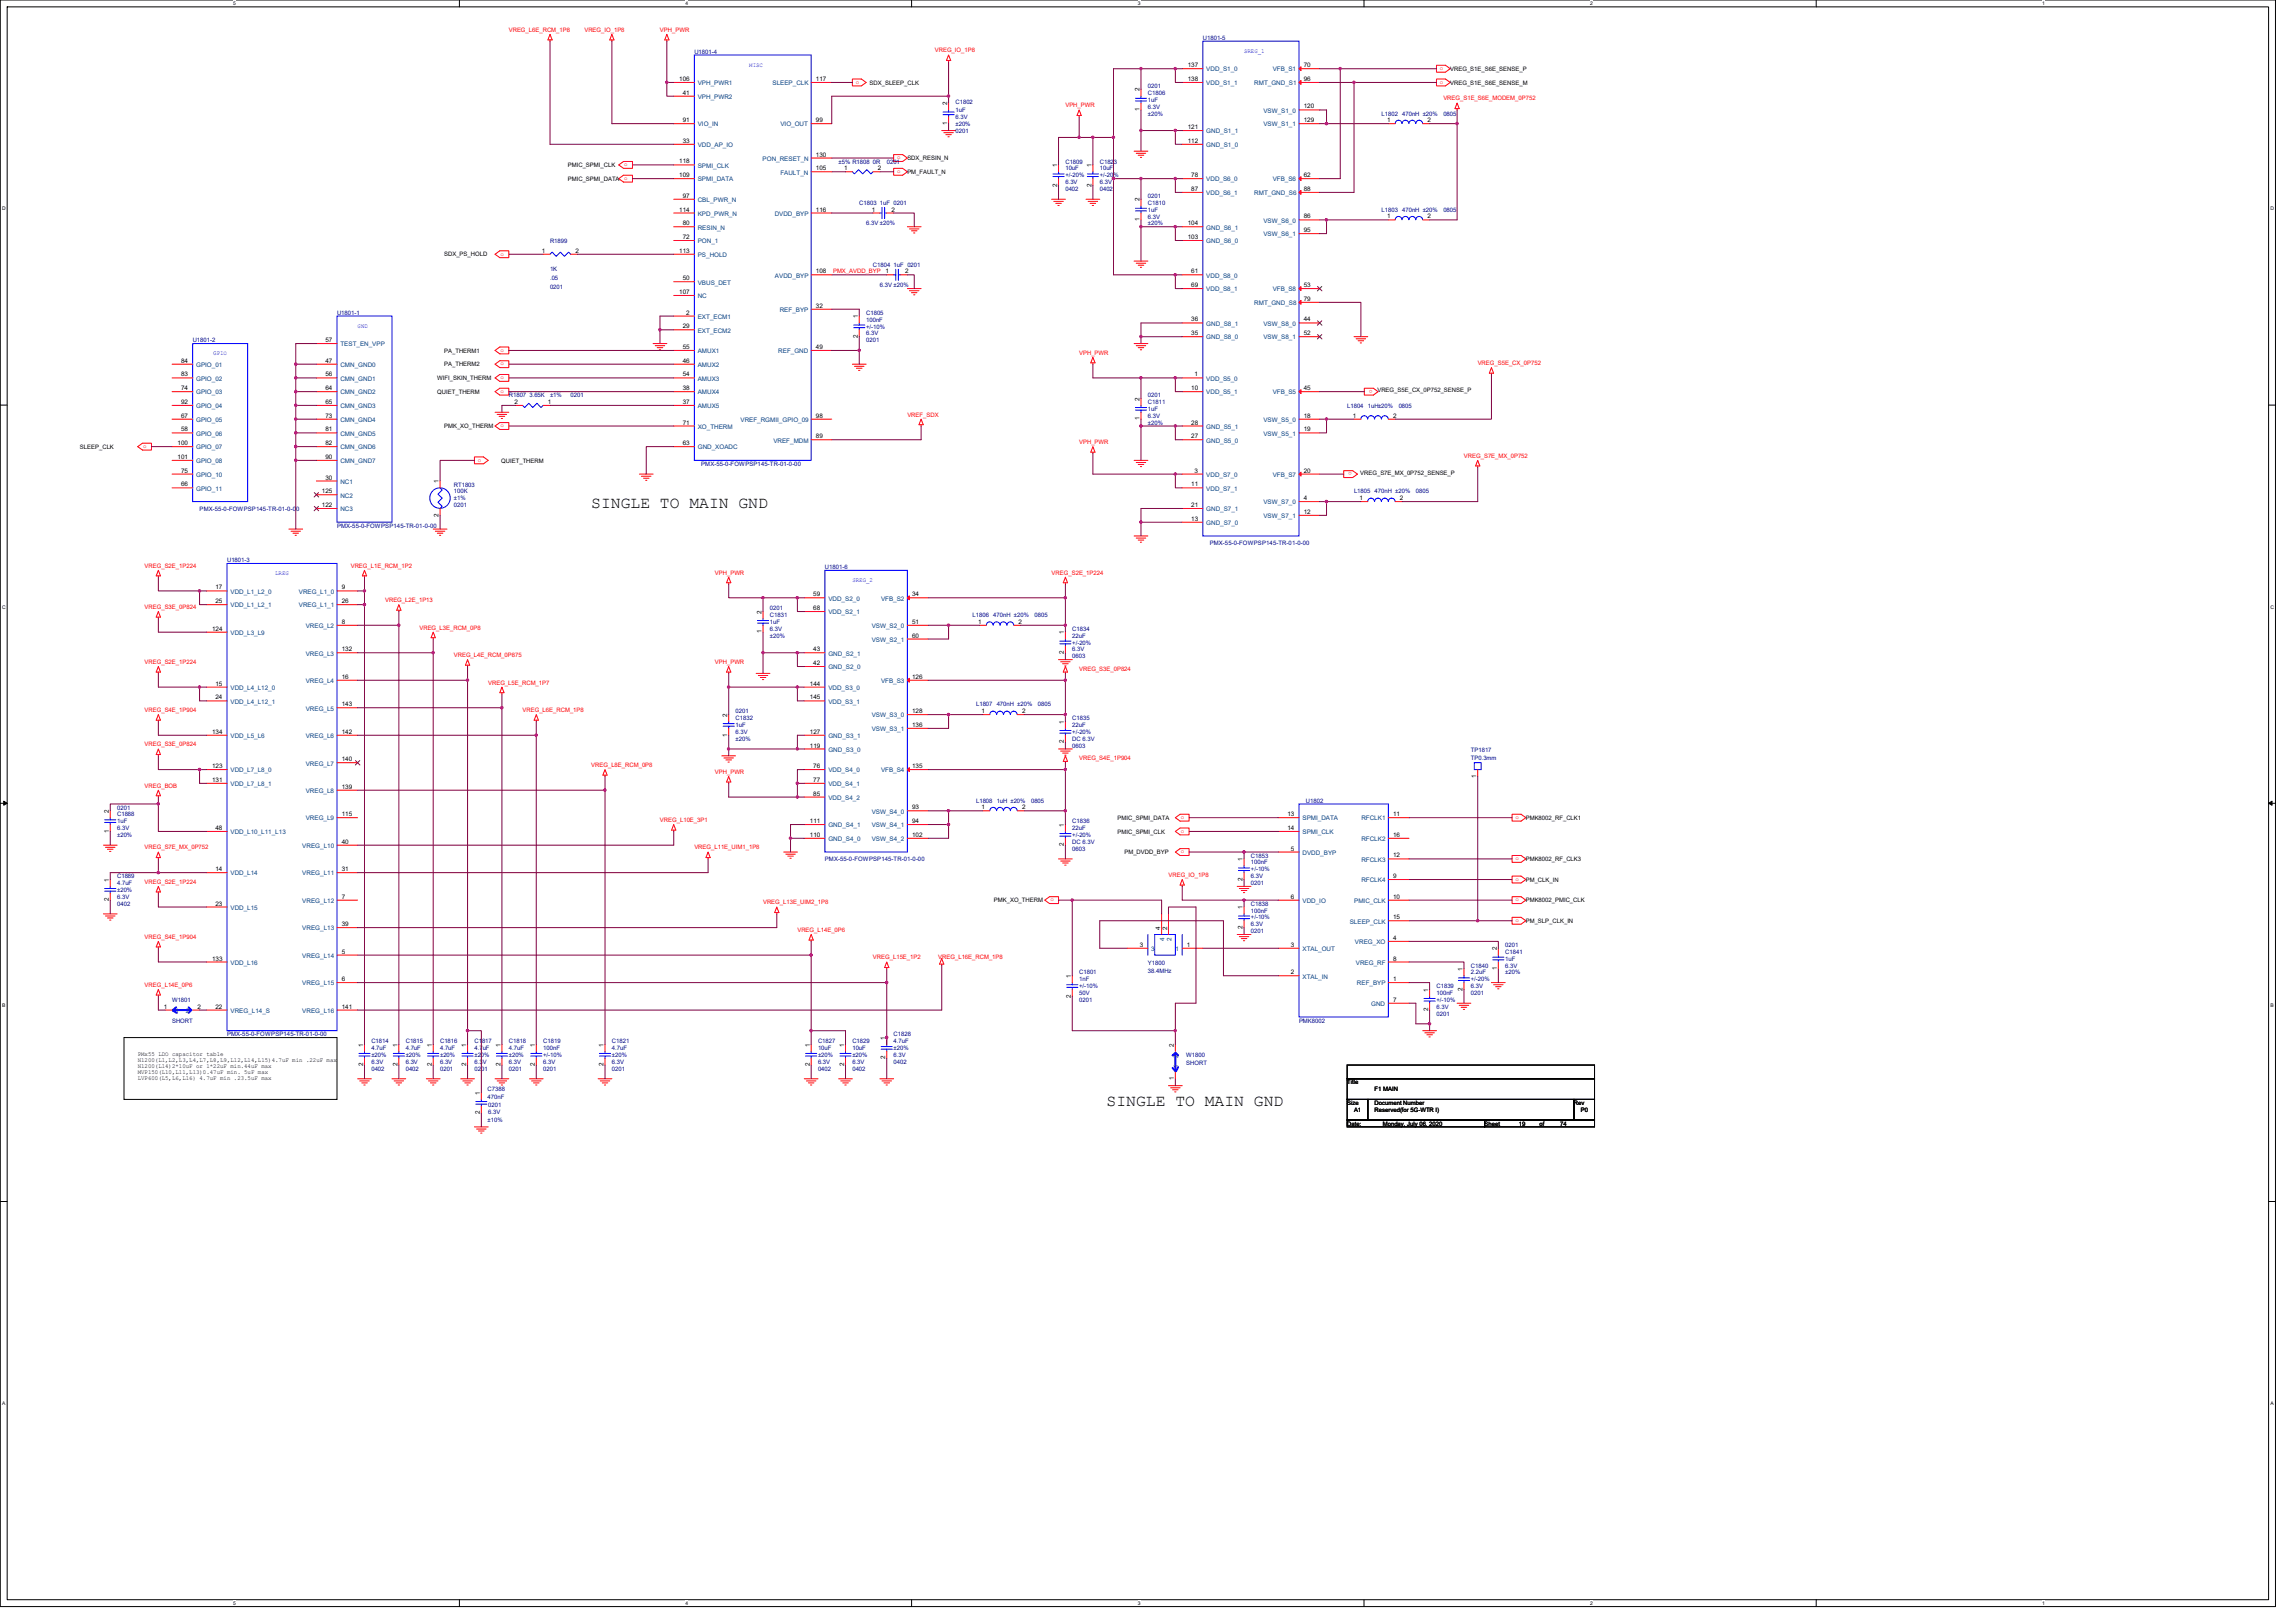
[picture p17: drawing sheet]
<svg xmlns="http://www.w3.org/2000/svg" width="297mm" height="210mm" viewBox="0 0 297 210" stroke-linecap="round" stroke-linejoin="round" font-family="sans-serif">
<defs><g id="words">
<g font-size="2.1">
<text x="76.5" y="65.7">SINGLE TO MAIN GND</text>
<text x="143.2" y="143">SINGLE TO MAIN GND</text>
</g>
<g font-size=".8" fill="#f00">
<text x="65.8" y="4.1">VREG_L6E_RCM_1P8</text>
<text x="75.6" y="4.1">VREG_IO_1P8</text>
<text x="85.4" y="4.1">VPH_PWR</text>
<text x="110.7" y="10.8">o</text>
<text x="120.9" y="6.8">VREG_IO_1P8</text>
<text x="186.3" y="9.1">o</text>
<text x="186.3" y="10.8">o</text>
<text x="137.8" y="13.9">VPH_PWR</text>
<text x="186.7" y="13">VREG_S1E_S6E_MODEM_0P752</text>
<text x="80.8" y="21.5">o</text>
<text x="80.8" y="23.3">o</text>
<text x="116.1" y="20.6">o</text>
<text x="116.1" y="22.4">o</text>
<text x="64.8" y="33.1">o</text>
<text x="107.8" y="35.3">PMX_AVDD_BYP</text>
<text x="64.8" y="45.5">o</text>
<text x="64.8" y="47.3">o</text>
<text x="139.6" y="45.9">VPH_PWR</text>
<text x="191.2" y="47.2">VREG_S5E_CX_0P752</text>
<text x="64.8" y="49.1">o</text>
<text x="64.8" y="50.8">o</text>
<text x="117.4" y="53.9">VREF_SDX</text>
<text x="177.6" y="50.5" transform="rotate(180 177.6 50.5)">o</text>
<text x="18.5" y="58">o</text>
<text x="61.8" y="59.7">o</text>
<text x="64.8" y="55.3">o</text>
<text x="139.6" y="57.4">VPH_PWR</text>
<text x="189.4" y="59.2">VREG_S7E_MX_0P752</text>
<text x="174.9" y="61.1" transform="rotate(180 174.9 61.1)">o</text>
<text x="18.7" y="73.4">VREG_S2E_1P224</text>
<text x="45.4" y="73.4">VREG_L1E_RCM_1P2</text>
<text x="49.8" y="77.9">VREG_L2E_1P13</text>
<text x="92.5" y="74.3">VPH_PWR</text>
<text x="136.1" y="74.3">VREG_S2E_1P224</text>
<text x="18.7" y="78.8">VREG_S3E_0P824</text>
<text x="54.3" y="81.4">VREG_L3E_RCM_0P8</text>
<text x="18.7" y="85.9">VREG_S2E_1P224</text>
<text x="58.7" y="85">VREG_L4E_RCM_0P875</text>
<text x="63.2" y="88.6">VREG_L5E_RCM_1P7</text>
<text x="92.5" y="85.9">VPH_PWR</text>
<text x="139.6" y="86.8">VREG_S3E_0P824</text>
<text x="18.7" y="92.1">VREG_S4E_1P904</text>
<text x="67.6" y="92.1">VREG_L6E_RCM_1P8</text>
<text x="18.7" y="96.6">VREG_S3E_0P824</text>
<text x="18.7" y="101.9">VREG_BOB</text>
<text x="76.5" y="99.2">VREG_L8E_RCM_0P8</text>
<text x="92.5" y="100.1">VPH_PWR</text>
<text x="139.6" y="98.3">VREG_S4E_1P904</text>
<text x="85.4" y="106.3">VREG_L10E_3P1</text>
<text x="152.8" y="106">o</text>
<text x="152.8" y="107.7">o</text>
<text x="196.1" y="106">o</text>
<text x="18.7" y="109.9">VREG_S7E_MX_0P752</text>
<text x="89.8" y="109.9">VREG_L11E_UIM1_1P8</text>
<text x="151.2" y="113.5">VREG_IO_1P8</text>
<text x="152.8" y="110.4">o</text>
<text x="196.1" y="114">o</text>
<text x="196.1" y="111.3">o</text>
<text x="18.7" y="114.3">VREG_S2E_1P224</text>
<text x="98.7" y="117">VREG_L13E_UIM2_1P8</text>
<text x="135.9" y="116.6">o</text>
<text x="196.1" y="116.6">o</text>
<text x="196.1" y="119.3">o</text>
<text x="18.7" y="121.5">VREG_S4E_1P904</text>
<text x="103.2" y="120.6">VREG_L14E_0P6</text>
<text x="112.9" y="124.1">VREG_L15E_1P2</text>
<text x="121.4" y="124.1">VREG_L16E_RCM_1P8</text>
<text x="18.7" y="127.7">VREG_L14E_0P6</text>
</g>
<g font-size=".8" fill="#000080">
<text x="155.6" y="5.2">U1801-5</text>
<text x="89.8" y="6.9">U1801-4</text>
<text x="148.5" y="11.4">0201</text>
<text x="123.6" y="13.4">C1802</text>
<text x="123.6" y="14.5">1uF</text>
<text x="123.6" y="17.2">0201</text>
<text x="123.6" y="15.4">6.3V</text>
<text x="123.6" y="16.3">±20%</text>
<text x="148.5" y="12.3">C1806</text>
<text x="148.5" y="13.2">1uF</text>
<text x="148.5" y="14.1">6.3V</text>
<text x="148.5" y="14.9">±20%</text>
<text x="178.7" y="14.9">L1802 470nH ±20%</text>
<text x="186.7" y="14.9">0805</text>
<text x="108.5" y="21.2">±5% R1808 0R</text>
<text x="114.7" y="21.2">0201</text>
<text x="137.8" y="21.2">C1809</text>
<text x="137.8" y="22.1">10uF</text>
<text x="137.8" y="23.8">6.3V</text>
<text x="137.8" y="22.9">+/-20%</text>
<text x="142.3" y="21.2">C1823</text>
<text x="142.3" y="22.1">10uF</text>
<text x="142.3" y="23.8">6.3V</text>
<text x="142.3" y="22.9">+/-20%</text>
<text x="111.2" y="26.5">C1803 1uF 0201</text>
<text x="112.1" y="29.2">6.3V ±20%</text>
<text x="137.8" y="24.7">0402</text>
<text x="142.3" y="24.7">0402</text>
<text x="148.5" y="26.5">C1810</text>
<text x="148.5" y="27.4">1uF</text>
<text x="148.5" y="25.6">0201</text>
<text x="148.5" y="28.3">6.3V</text>
<text x="148.5" y="29.2">±20%</text>
<text x="178.7" y="27.4">L1803 470nH ±20%</text>
<text x="186.7" y="27.4">0805</text>
<text x="71.2" y="31.4">R1899</text>
<text x="71.2" y="35">1K</text>
<text x="112.9" y="34.5">C1804 1uF 0201</text>
<text x="43.6" y="40.7">U1801-1</text>
<text x="71.2" y="36.2">.05</text>
<text x="71.2" y="37.3">0201</text>
<text x="112.1" y="40.7">C1805</text>
<text x="112.1" y="41.6">100nF</text>
<text x="113.8" y="37.2">6.3V ±20%</text>
<text x="24.9" y="44.3">U1801-2</text>
<text x="112.1" y="44.3">0201</text>
<text x="112.1" y="43.4">6.3V</text>
<text x="112.1" y="42.5">+/-10%</text>
<text x="65.8" y="51.4">R1807 3.65K</text>
<text x="71.2" y="51.4">±1%</text>
<text x="73.8" y="51.4">0201</text>
<text x="148.5" y="52.3">C1811</text>
<text x="148.5" y="53.2">1uF</text>
<text x="148.5" y="51.4">0201</text>
<text x="174.3" y="52.7">L1804 1uH±20%</text>
<text x="180.9" y="52.7">0805</text>
<text x="148.5" y="54.1">6.3V</text>
<text x="148.5" y="54.9">±20%</text>
<text x="58.7" y="62.9">RT1803</text>
<text x="58.7" y="63.8">100K</text>
<text x="58.7" y="64.7">±1%</text>
<text x="58.7" y="65.6">0201</text>
<text x="90.7" y="60.3">PMX-55-0-FOWPSP145-TR-01-0-00</text>
<text x="175.2" y="63.8">L1805 470nH ±20%</text>
<text x="183.2" y="63.8">0805</text>
<text x="25.8" y="66.1">PMX-55-0-FOWPSP145-TR-01-0-00</text>
<text x="43.6" y="68.3">PMX-55-0-FOWPSP145-TR-01-0-00</text>
<text x="156.5" y="70.5">PMX-55-0-FOWPSP145-TR-01-0-00</text>
<text x="29.4" y="72.7">U1801-3</text>
<text x="106.7" y="73.6">U1801-6</text>
<text x="99.6" y="79.8">C1831</text>
<text x="99.6" y="80.7">1uF</text>
<text x="99.6" y="79">0201</text>
<text x="99.6" y="81.6">6.3V</text>
<text x="99.6" y="82.5">±20%</text>
<text x="125.8" y="79.8">L1806 470nH ±20%</text>
<text x="133.8" y="79.8">0805</text>
<text x="138.7" y="81.6">C1834</text>
<text x="138.7" y="82.5">22uF</text>
<text x="138.7" y="83.4">+/-20%</text>
<text x="138.7" y="85.2">0603</text>
<text x="138.7" y="84.3">6.3V</text>
<text x="95.2" y="93.2">C1832</text>
<text x="95.2" y="94.1">1uF</text>
<text x="95.2" y="92.3">0201</text>
<text x="95.2" y="95">6.3V</text>
<text x="95.2" y="95.8">±20%</text>
<text x="126.3" y="91.4">L1807 470nH ±20%</text>
<text x="134.3" y="91.4">0805</text>
<text x="138.7" y="93.2">C1835</text>
<text x="138.7" y="94.1">22uF</text>
<text x="138.7" y="95.8">DC 6.3V</text>
<text x="138.7" y="95">+/-20%</text>
<text x="138.7" y="96.7">0603</text>
<text x="190.3" y="97.3">TP1817</text>
<text x="190.3" y="98.3">TP0.3mm</text>
<text x="15.2" y="105.6">C1888</text>
<text x="15.2" y="106.5">1uF</text>
<text x="15.2" y="104.7">0201</text>
<text x="15.2" y="107.4">6.3V</text>
<text x="126.3" y="103.8">L1808 1uH ±20%</text>
<text x="133.4" y="103.8">0805</text>
<text x="138.7" y="106.5">C1836</text>
<text x="138.7" y="107.4">22uF</text>
<text x="168.9" y="103.8">U1802</text>
<text x="15.2" y="108.3">±20%</text>
<text x="15.2" y="113.6">C1889</text>
<text x="106.7" y="111.4">PMX-55-0-FOWPSP145-TR-01-0-00</text>
<text x="138.7" y="110.1">0603</text>
<text x="138.7" y="109.2">DC 6.3V</text>
<text x="138.7" y="108.3">+/-20%</text>
<text x="161.8" y="111">C1853</text>
<text x="161.8" y="111.8">100nF</text>
<text x="161.8" y="113.6">6.3V</text>
<text x="161.8" y="112.7">+/-10%</text>
<text x="15.2" y="114.5">4.7uF</text>
<text x="15.2" y="117.2">0402</text>
<text x="15.2" y="116.3">6.3V</text>
<text x="15.2" y="115.4">±20%</text>
<text x="161.8" y="117.2">C1838</text>
<text x="161.8" y="118.1">100nF</text>
<text x="161.8" y="119.8">6.3V</text>
<text x="161.8" y="119">+/-10%</text>
<text x="161.8" y="114.5">0201</text>
<text x="148.5" y="124.8">Y1800</text>
<text x="148.5" y="125.9">38.4MHz</text>
<text x="161.8" y="120.7">0201</text>
<text x="190.3" y="125.2">C1840</text>
<text x="194.7" y="123.4">C1841</text>
<text x="194.7" y="124.3">1uF</text>
<text x="194.7" y="122.5">0201</text>
<text x="194.7" y="125.2">6.3V</text>
<text x="22.3" y="129.6">W1801</text>
<text x="139.6" y="126.1">C1801</text>
<text x="139.6" y="127">1nF</text>
<text x="139.6" y="129.6">0201</text>
<text x="139.6" y="128.7">50V</text>
<text x="139.6" y="127.8">+/-10%</text>
<text x="185.8" y="127.8">C1839</text>
<text x="185.8" y="128.7">100nF</text>
<text x="185.8" y="131.4">0201</text>
<text x="185.8" y="130.5">6.3V</text>
<text x="185.8" y="129.6">+/-10%</text>
<text x="190.3" y="126.1">2.2uF</text>
<text x="190.3" y="128.7">0201</text>
<text x="190.3" y="127.8">6.3V</text>
<text x="190.3" y="127">+/-20%</text>
<text x="194.7" y="126.1">±20%</text>
<text x="22.3" y="132.3">SHORT</text>
<text x="29.4" y="134.1">PMX-55-0-FOWPSP145-TR-01-0-00</text>
<text x="48" y="135">C1814</text>
<text x="48" y="135.8">4.7uF</text>
<text x="48" y="137.6">6.3V</text>
<text x="48" y="136.7">±20%</text>
<text x="52.5" y="135">C1815</text>
<text x="52.5" y="135.8">4.7uF</text>
<text x="52.5" y="137.6">6.3V</text>
<text x="52.5" y="136.7">±20%</text>
<text x="56.9" y="135">C1816</text>
<text x="56.9" y="135.8">4.7uF</text>
<text x="56.9" y="137.6">6.3V</text>
<text x="56.9" y="136.7">±20%</text>
<text x="61.4" y="135">C1817</text>
<text x="61.4" y="135.8">4.7uF</text>
<text x="61.4" y="137.6">6.3V</text>
<text x="61.4" y="136.7">±20%</text>
<text x="65.8" y="135">C1818</text>
<text x="65.8" y="135.8">4.7uF</text>
<text x="65.8" y="137.6">6.3V</text>
<text x="65.8" y="136.7">±20%</text>
<text x="70.3" y="135">C1819</text>
<text x="70.3" y="135.8">100nF</text>
<text x="70.3" y="137.6">6.3V</text>
<text x="70.3" y="136.7">+/-10%</text>
<text x="79.2" y="135">C1821</text>
<text x="79.2" y="135.8">4.7uF</text>
<text x="79.2" y="137.6">6.3V</text>
<text x="79.2" y="136.7">±20%</text>
<text x="105.8" y="135">C1827</text>
<text x="105.8" y="135.8">10uF</text>
<text x="105.8" y="137.6">6.3V</text>
<text x="105.8" y="136.7">±20%</text>
<text x="110.3" y="135">C1829</text>
<text x="110.3" y="135.8">10uF</text>
<text x="110.3" y="137.6">6.3V</text>
<text x="110.3" y="136.7">±20%</text>
<text x="115.6" y="134.1">C1828</text>
<text x="115.6" y="135">4.7uF</text>
<text x="115.6" y="137.6">0402</text>
<text x="115.6" y="136.7">6.3V</text>
<text x="115.6" y="135.8">±20%</text>
<text x="153.5" y="136.7">W1800</text>
<text x="153.5" y="137.8">SHORT</text>
<text x="168.1" y="132.3">PMK8002</text>
<text x="48" y="138.5">0402</text>
<text x="52.5" y="138.5">0402</text>
<text x="56.9" y="138.5">0201</text>
<text x="61.4" y="138.5">0201</text>
<text x="63.1" y="141.1">C7388</text>
<text x="63.1" y="142.2">470nF</text>
<text x="63.2" y="143.2">0201</text>
<text x="65.8" y="138.5">0201</text>
<text x="70.3" y="138.5">0201</text>
<text x="79.2" y="138.5">0201</text>
<text x="105.8" y="138.5">0402</text>
<text x="110.3" y="138.5">0402</text>
<text x="63.1" y="145.1">±10%</text>
<text x="63.2" y="144.1">6.3V</text>
</g>
<g font-size=".8">
<text x="87.9" y="10.5">106</text>
<text x="105.6" y="10.5">117</text>
<text x="112.5" y="10.9">SDX_SLEEP_CLK</text>
<text x="147.4" y="11.8" transform="rotate(-90 147.4 11.8)">2</text>
<text x="153.7" y="8.7">137</text>
<text x="153.7" y="10.5">138</text>
<text x="168.7" y="8.7">70</text>
<text x="168.7" y="10.5">96</text>
<text x="187.6" y="9.2">VREG_S1E_S6E_SENSE_P</text>
<text x="187.6" y="10.9">VREG_S1E_S6E_SENSE_M</text>
<text x="88.3" y="12.3">41</text>
<text x="88.3" y="15.8">91</text>
<text x="105.6" y="15.8">99</text>
<text x="122.5" y="16.2" transform="rotate(-90 122.5 16.2)">1</text>
<text x="122.5" y="13.6" transform="rotate(-90 122.5 13.6)">2</text>
<text x="147.4" y="14.4" transform="rotate(-90 147.4 14.4)">1</text>
<text x="153.7" y="16.7">121</text>
<text x="168.7" y="14">120</text>
<text x="168.7" y="15.8">129</text>
<text x="179.4" y="15.8">1</text>
<text x="184.7" y="15.8">2</text>
<text x="73.5" y="21.6">PMIC_SPMI_CLK</text>
<text x="73.5" y="23.4">PMIC_SPMI_DATA</text>
<text x="87.9" y="21.1">118</text>
<text x="87.9" y="22.9">109</text>
<text x="88.3" y="18.5">33</text>
<text x="105.6" y="20.3">130</text>
<text x="105.6" y="22">105</text>
<text x="109.2" y="22">1</text>
<text x="113.6" y="22">2</text>
<text x="117.4" y="20.7">SDX_RESIN_N</text>
<text x="117.4" y="22.5">PM_FAULT_N</text>
<text x="136.8" y="21.6" transform="rotate(-90 136.8 21.6)">1</text>
<text x="141.2" y="21.6" transform="rotate(-90 141.2 21.6)">1</text>
<text x="153.7" y="18.5">112</text>
<text x="154.1" y="22.9">78</text>
<text x="168.7" y="22.9">62</text>
<text x="87.9" y="27.4">114</text>
<text x="88.3" y="25.6">97</text>
<text x="88.3" y="29.1">80</text>
<text x="105.6" y="27.4">116</text>
<text x="112.8" y="27.4">1</text>
<text x="115.3" y="27.4">2</text>
<text x="136.8" y="24.2" transform="rotate(-90 136.8 24.2)">2</text>
<text x="141.2" y="24.2" transform="rotate(-90 141.2 24.2)">2</text>
<text x="147.4" y="28.6" transform="rotate(-90 147.4 28.6)">1</text>
<text x="147.4" y="26.1" transform="rotate(-90 147.4 26.1)">2</text>
<text x="153.7" y="29.1">104</text>
<text x="154.1" y="24.7">87</text>
<text x="168.7" y="24.7">88</text>
<text x="168.7" y="28.3">86</text>
<text x="179.4" y="28.3">1</text>
<text x="184.7" y="28.3">2</text>
<text x="57.5" y="33.2">SDX_PS_HOLD</text>
<text x="70.1" y="32.7">1</text>
<text x="74.4" y="32.7">2</text>
<text x="87.9" y="32.7">113</text>
<text x="88.3" y="30.9">72</text>
<text x="105.6" y="35.4">108</text>
<text x="114.6" y="35.4">1</text>
<text x="117.1" y="35.4">2</text>
<text x="153.7" y="30.9">103</text>
<text x="154.1" y="35.4">61</text>
<text x="168.7" y="30">95</text>
<text x="87.9" y="38">107</text>
<text x="88.3" y="36.3">50</text>
<text x="88.8" y="40.7">2</text>
<text x="105.6" y="39.8">32</text>
<text x="111" y="41.2" transform="rotate(-90 111 41.2)">1</text>
<text x="154.1" y="37.1">69</text>
<text x="154.1" y="41.6">36</text>
<text x="168.7" y="37.1">53</text>
<text x="168.7" y="38.9">79</text>
<text x="168.7" y="41.6">44</text>
<text x="23.4" y="46.9">84</text>
<text x="42.1" y="44.3">57</text>
<text x="42.1" y="46.9">47</text>
<text x="57.5" y="45.6">PA_THERM1</text>
<text x="57.5" y="47.4">PA_THERM2</text>
<text x="88.3" y="42.5">29</text>
<text x="88.3" y="45.1">55</text>
<text x="88.3" y="46.9">46</text>
<text x="105.6" y="45.1">49</text>
<text x="111" y="43.7" transform="rotate(-90 111 43.7)">2</text>
<text x="154.1" y="43.4">35</text>
<text x="168.7" y="43.4">52</text>
<text x="23.4" y="48.7">83</text>
<text x="23.4" y="50.5">74</text>
<text x="23.4" y="52.3">92</text>
<text x="42.1" y="48.7">56</text>
<text x="42.1" y="50.5">64</text>
<text x="42.1" y="52.3">65</text>
<text x="56.6" y="49.2">WIFI_SKIN_THERM</text>
<text x="56.6" y="50.9">QUIET_THERM</text>
<text x="66.5" y="52.3">2</text>
<text x="70.9" y="52.3">1</text>
<text x="88.3" y="48.7">54</text>
<text x="88.3" y="50.5">38</text>
<text x="88.3" y="52.3">37</text>
<text x="147.4" y="51.8" transform="rotate(-90 147.4 51.8)">2</text>
<text x="154.1" y="50.5">10</text>
<text x="154.6" y="48.7">1</text>
<text x="168.7" y="50.5">45</text>
<text x="178.2" y="50.8">VREG_S5E_CX_0P752_SENSE_P</text>
<text x="10.3" y="58.1">SLEEP_CLK</text>
<text x="23" y="57.6">100</text>
<text x="23" y="59.4">101</text>
<text x="23.4" y="54">67</text>
<text x="23.4" y="55.8">58</text>
<text x="42.1" y="54">73</text>
<text x="42.1" y="55.8">81</text>
<text x="42.1" y="57.6">82</text>
<text x="42.1" y="59.4">90</text>
<text x="57.5" y="55.4">PMK_XO_THERM</text>
<text x="64.9" y="59.8">QUIET_THERM</text>
<text x="88.3" y="54.9">71</text>
<text x="88.3" y="57.6">63</text>
<text x="105.6" y="54">98</text>
<text x="105.6" y="56.7">89</text>
<text x="147.4" y="54.4" transform="rotate(-90 147.4 54.4)">1</text>
<text x="154.1" y="54.9">28</text>
<text x="154.1" y="56.7">27</text>
<text x="168.7" y="54">18</text>
<text x="168.7" y="55.8">19</text>
<text x="175" y="54">1</text>
<text x="180.2" y="54">2</text>
<text x="23.4" y="61.2">75</text>
<text x="23.4" y="62.9">66</text>
<text x="41.7" y="63.8">125</text>
<text x="41.7" y="65.6">122</text>
<text x="42.1" y="62">30</text>
<text x="56.7" y="62.5" transform="rotate(-90 56.7 62.5)">1</text>
<text x="154.1" y="62.9">11</text>
<text x="154.1" y="65.6">21</text>
<text x="154.6" y="61.2">3</text>
<text x="168.7" y="61.2">20</text>
<text x="168.7" y="64.7">4</text>
<text x="175.9" y="64.7">1</text>
<text x="176" y="61.4">VREG_S7E_MX_0P752_SENSE_P</text>
<text x="181.1" y="64.7">2</text>
<text x="56.7" y="66.8" transform="rotate(-90 56.7 66.8)">2</text>
<text x="154.1" y="67.4">13</text>
<text x="168.7" y="66.5">12</text>
<text x="27.9" y="76.3">17</text>
<text x="44.2" y="76.3">9</text>
<text x="105.2" y="77.2">59</text>
<text x="118" y="77.2">34</text>
<text x="27.4" y="81.6">124</text>
<text x="27.9" y="78">25</text>
<text x="44.2" y="78">26</text>
<text x="44.2" y="80.7">8</text>
<text x="98.5" y="82" transform="rotate(-90 98.5 82)">1</text>
<text x="98.5" y="79.4" transform="rotate(-90 98.5 79.4)">2</text>
<text x="105.2" y="78.9">68</text>
<text x="118" y="80.7">51</text>
<text x="118" y="82.5">60</text>
<text x="126.6" y="80.7">1</text>
<text x="131.8" y="80.7">2</text>
<text x="137.6" y="82.1" transform="rotate(-90 137.6 82.1)">1</text>
<text x="27.9" y="88.7">15</text>
<text x="44.2" y="84.3">132</text>
<text x="44.2" y="87.8">16</text>
<text x="104.8" y="88.7">144</text>
<text x="105.2" y="84.3">43</text>
<text x="105.2" y="86">42</text>
<text x="118" y="87.8">126</text>
<text x="137.6" y="84.6" transform="rotate(-90 137.6 84.6)">2</text>
<text x="27.4" y="94.9">134</text>
<text x="27.9" y="90.5">24</text>
<text x="44.2" y="91.4">143</text>
<text x="44.2" y="94.9">142</text>
<text x="94.1" y="95.3" transform="rotate(-90 94.1 95.3)">1</text>
<text x="94.1" y="92.7" transform="rotate(-90 94.1 92.7)">2</text>
<text x="104.8" y="90.5">145</text>
<text x="104.8" y="94.9">127</text>
<text x="118" y="92.3">128</text>
<text x="118" y="94">136</text>
<text x="127" y="92.3">1</text>
<text x="132.2" y="92.3">2</text>
<text x="137.6" y="93.6" transform="rotate(-90 137.6 93.6)">1</text>
<text x="27.4" y="99.4">123</text>
<text x="27.4" y="101.2">131</text>
<text x="44.2" y="98.5">140</text>
<text x="104.8" y="96.7">119</text>
<text x="105.2" y="99.4">76</text>
<text x="105.2" y="101.2">77</text>
<text x="118" y="99.4">135</text>
<text x="137.6" y="96.2" transform="rotate(-90 137.6 96.2)">2</text>
<text x="191" y="100.6" transform="rotate(-90 191 100.6)">1</text>
<text x="14.1" y="107.7" transform="rotate(-90 14.1 107.7)">1</text>
<text x="14.1" y="105.2" transform="rotate(-90 14.1 105.2)">2</text>
<text x="27.9" y="107.4">48</text>
<text x="44.2" y="102">139</text>
<text x="44.2" y="105.6">115</text>
<text x="104.8" y="106.5">111</text>
<text x="105.2" y="102.9">85</text>
<text x="118" y="104.7">93</text>
<text x="118" y="106.5">94</text>
<text x="127" y="104.7">1</text>
<text x="132.2" y="104.7">2</text>
<text x="137.6" y="107" transform="rotate(-90 137.6 107)">1</text>
<text x="144.6" y="106.1">PMIC_SPMI_DATA</text>
<text x="144.6" y="107.8">PMIC_SPMI_CLK</text>
<text x="166.6" y="105.6">13</text>
<text x="166.6" y="107.4">14</text>
<text x="180.2" y="105.6">11</text>
<text x="197.4" y="106.1">PMK8002_RF_CLK1</text>
<text x="27.9" y="112.7">14</text>
<text x="44.2" y="109.2">40</text>
<text x="44.2" y="112.7">31</text>
<text x="104.8" y="108.3">110</text>
<text x="118" y="108.3">102</text>
<text x="137.6" y="109.5" transform="rotate(-90 137.6 109.5)">2</text>
<text x="145.5" y="110.5">PM_DVDD_BYP</text>
<text x="160.8" y="114" transform="rotate(-90 160.8 114)">2</text>
<text x="160.8" y="111.4" transform="rotate(-90 160.8 111.4)">1</text>
<text x="167" y="110">5</text>
<text x="180.2" y="108.3">16</text>
<text x="180.2" y="110.9">12</text>
<text x="180.2" y="113.6">9</text>
<text x="197.4" y="111.4">PMK8002_RF_CLK3</text>
<text x="14.1" y="116.6" transform="rotate(-90 14.1 116.6)">2</text>
<text x="14.1" y="114.1" transform="rotate(-90 14.1 114.1)">1</text>
<text x="27.9" y="117.2">23</text>
<text x="44.2" y="116.3">7</text>
<text x="44.2" y="119.8">39</text>
<text x="128.6" y="116.7">PMK_XO_THERM</text>
<text x="160.8" y="117.6" transform="rotate(-90 160.8 117.6)">1</text>
<text x="167" y="116.3">6</text>
<text x="180.2" y="116.3">10</text>
<text x="180.2" y="118.9">15</text>
<text x="197.4" y="114.1">PM_CLK_IN</text>
<text x="197.4" y="116.7">PMK8002_PMIC_CLK</text>
<text x="197.4" y="119.4">PM_SLP_CLK_IN</text>
<text x="27.4" y="124.3">133</text>
<text x="44.2" y="123.4">5</text>
<text x="147.4" y="122.5">3</text>
<text x="150.1" y="120.3" transform="rotate(-90 150.1 120.3)">4</text>
<text x="151" y="120.3" transform="rotate(-90 151 120.3)">2</text>
<text x="153.6" y="122.5">1</text>
<text x="160.8" y="120.2" transform="rotate(-90 160.8 120.2)">2</text>
<text x="167" y="122.5">3</text>
<text x="180.2" y="124.3">8</text>
<text x="180.2" y="121.6">4</text>
<text x="189.2" y="125.6" transform="rotate(-90 189.2 125.6)">1</text>
<text x="193.7" y="125.5" transform="rotate(-90 193.7 125.5)">1</text>
<text x="193.7" y="123" transform="rotate(-90 193.7 123)">2</text>
<text x="21.2" y="130.5">1</text>
<text x="25.5" y="130.5">2</text>
<text x="27.9" y="130.5">22</text>
<text x="44.2" y="126.9">6</text>
<text x="44.2" y="130.5">141</text>
<text x="138.5" y="129.1" transform="rotate(-90 138.5 129.1)">2</text>
<text x="138.5" y="126.5" transform="rotate(-90 138.5 126.5)">1</text>
<text x="167" y="126">2</text>
<text x="180.2" y="129.6">7</text>
<text x="180.2" y="126.9">1</text>
<text x="184.8" y="130.9" transform="rotate(-90 184.8 130.9)">2</text>
<text x="184.8" y="128.3" transform="rotate(-90 184.8 128.3)">1</text>
<text x="189.2" y="128.2" transform="rotate(-90 189.2 128.2)">2</text>
<text x="17.8" y="136.6">PMx55 LDO capacitor table</text>
<text x="17.8" y="137.4">N1200(L1,L2,L3,L4,L7,L8,L9,L12,L14,L15)4.7uF min .22uF max</text>
<text x="47" y="138" transform="rotate(-90 47 138)">2</text>
<text x="47" y="135.4" transform="rotate(-90 47 135.4)">1</text>
<text x="51.4" y="138" transform="rotate(-90 51.4 138)">2</text>
<text x="51.4" y="135.4" transform="rotate(-90 51.4 135.4)">1</text>
<text x="55.9" y="138" transform="rotate(-90 55.9 138)">2</text>
<text x="55.9" y="135.4" transform="rotate(-90 55.9 135.4)">1</text>
<text x="60.3" y="138" transform="rotate(-90 60.3 138)">2</text>
<text x="60.3" y="135.4" transform="rotate(-90 60.3 135.4)">1</text>
<text x="64.7" y="138" transform="rotate(-90 64.7 138)">2</text>
<text x="64.7" y="135.4" transform="rotate(-90 64.7 135.4)">1</text>
<text x="69.2" y="138" transform="rotate(-90 69.2 138)">2</text>
<text x="69.2" y="135.4" transform="rotate(-90 69.2 135.4)">1</text>
<text x="78.1" y="138" transform="rotate(-90 78.1 138)">2</text>
<text x="78.1" y="135.4" transform="rotate(-90 78.1 135.4)">1</text>
<text x="104.8" y="138" transform="rotate(-90 104.8 138)">2</text>
<text x="104.8" y="135.4" transform="rotate(-90 104.8 135.4)">1</text>
<text x="109.2" y="138" transform="rotate(-90 109.2 138)">2</text>
<text x="109.2" y="135.4" transform="rotate(-90 109.2 135.4)">1</text>
<text x="114.5" y="137.1" transform="rotate(-90 114.5 137.1)">2</text>
<text x="114.5" y="134.5" transform="rotate(-90 114.5 134.5)">1</text>
<text x="151.9" y="135.4" transform="rotate(-90 151.9 135.4)">2</text>
<text x="17.8" y="138.2">N1200(L14)2*10uF or 1*22uF min.44uF max</text>
<text x="17.8" y="139">MVP150(L10,L11,L13)0.47uF min. 5uF max</text>
<text x="17.8" y="139.8">LVP600(L5,L6,L16) 4.7uF min .23.5uF max</text>
<text x="62.1" y="141.6" transform="rotate(-90 62.1 141.6)">1</text>
<text x="151.9" y="139.7" transform="rotate(-90 151.9 139.7)">1</text>
<text x="174.3" y="140.3">Title</text>
<text x="174.3" y="143">Size</text>
<text x="175.2" y="143.8">A1</text>
<text x="177.8" y="143">Document Number</text>
<text x="177.8" y="143.8">Reserved(for 5G-WTR I)</text>
<text x="177.8" y="141.2">F1 MAIN</text>
<text x="203.6" y="143">Rev</text>
<text x="204.5" y="143.8">P0</text>
<text x="62.1" y="144.2" transform="rotate(-90 62.1 144.2)">2</text>
<text x="174.3" y="145.6">Date:</text>
<text x="178.9" y="145.6">Monday, July 06, 2020</text>
<text x="192.1" y="145.6">Sheet</text>
<text x="196.5" y="145.6">19</text>
<text x="199.2" y="145.6">of</text>
<text x="201.8" y="145.6">74</text>
</g>
<g font-size=".8" fill="#004080">
<text x="90.3" y="11">VPH_PWR1</text>
<text x="99.9" y="11">SLEEP_CLK</text>
<text x="156.1" y="9.2">VDD_S1_0</text>
<text x="156.1" y="11">VDD_S1_1</text>
<text x="162.3" y="11">RMT_GND_S1</text>
<text x="164.7" y="9.2">VFB_S1</text>
<text x="90.3" y="12.8">VPH_PWR2</text>
<text x="90.3" y="16.4">VIO_IN</text>
<text x="101" y="16.4">VIO_OUT</text>
<text x="156.1" y="17.3">GND_S1_1</text>
<text x="163.4" y="14.6">VSW_S1_0</text>
<text x="163.4" y="16.4">VSW_S1_1</text>
<text x="90.3" y="19">VDD_AP_IO</text>
<text x="90.3" y="21.7">SPMI_CLK</text>
<text x="90.3" y="23.5">SPMI_DATA</text>
<text x="98.7" y="20.8">PON_RESET_N</text>
<text x="101" y="22.6">FAULT_N</text>
<text x="156.1" y="19">GND_S1_0</text>
<text x="156.1" y="23.5">VDD_S6_0</text>
<text x="164.7" y="23.5">VFB_S6</text>
<text x="90.3" y="26.1">CBL_PWR_N</text>
<text x="90.3" y="27.9">KPD_PWR_N</text>
<text x="90.3" y="29.7">RESIN_N</text>
<text x="100.2" y="27.9">DVDD_BYP</text>
<text x="156.1" y="25.3">VDD_S6_1</text>
<text x="156.1" y="29.7">GND_S6_1</text>
<text x="162.3" y="25.3">RMT_GND_S6</text>
<text x="163.4" y="28.8">VSW_S6_0</text>
<text x="90.3" y="31.5">PON_1</text>
<text x="90.3" y="33.3">PS_HOLD</text>
<text x="100.3" y="35.9">AVDD_BYP</text>
<text x="156.1" y="31.5">GND_S6_0</text>
<text x="156.1" y="35.9">VDD_S8_0</text>
<text x="163.4" y="30.6">VSW_S6_1</text>
<text x="90.3" y="36.8">VBUS_DET</text>
<text x="90.3" y="38.6">NC</text>
<text x="90.3" y="41.3">EXT_ECM1</text>
<text x="100.9" y="40.4">REF_BYP</text>
<text x="156.1" y="37.7">VDD_S8_1</text>
<text x="162.3" y="39.5">RMT_GND_S8</text>
<text x="164.7" y="37.7">VFB_S8</text>
<text x="25.4" y="47.5">GPIO_01</text>
<text x="44" y="44.8">TEST_EN_VPP</text>
<text x="44" y="47.5">CMN_GND0</text>
<text x="90.3" y="43">EXT_ECM2</text>
<text x="90.3" y="45.7">AMUX1</text>
<text x="90.3" y="47.5">AMUX2</text>
<text x="100.7" y="45.7">REF_GND</text>
<text x="156.1" y="42.1">GND_S8_1</text>
<text x="156.1" y="43.9">GND_S8_0</text>
<text x="163.4" y="42.1">VSW_S8_0</text>
<text x="163.4" y="43.9">VSW_S8_1</text>
<text x="25.4" y="49.3">GPIO_02</text>
<text x="25.4" y="51">GPIO_03</text>
<text x="25.4" y="52.8">GPIO_04</text>
<text x="44" y="49.3">CMN_GND1</text>
<text x="44" y="51">CMN_GND2</text>
<text x="44" y="52.8">CMN_GND3</text>
<text x="90.3" y="49.3">AMUX3</text>
<text x="90.3" y="51">AMUX4</text>
<text x="90.3" y="52.8">AMUX5</text>
<text x="156.1" y="49.3">VDD_S5_0</text>
<text x="156.1" y="51">VDD_S5_1</text>
<text x="164.7" y="51">VFB_S5</text>
<text x="25.4" y="54.6">GPIO_05</text>
<text x="25.4" y="56.4">GPIO_06</text>
<text x="25.4" y="58.1">GPIO_07</text>
<text x="25.4" y="59.9">GPIO_08</text>
<text x="44" y="54.6">CMN_GND4</text>
<text x="44" y="56.4">CMN_GND5</text>
<text x="44" y="58.1">CMN_GND6</text>
<text x="44" y="59.9">CMN_GND7</text>
<text x="90.3" y="55.5">XO_THERM</text>
<text x="90.3" y="58.1">GND_XOADC</text>
<text x="95.8" y="54.6">VREF_RGMII_GPIO_09</text>
<text x="100.1" y="57.3">VREF_MDM</text>
<text x="156.1" y="55.5">GND_S5_1</text>
<text x="156.1" y="57.3">GND_S5_0</text>
<text x="163.4" y="54.6">VSW_S5_0</text>
<text x="163.4" y="56.4">VSW_S5_1</text>
<text x="25.4" y="61.7">GPIO_10</text>
<text x="25.4" y="63.5">GPIO_11</text>
<text x="44" y="62.6">NC1</text>
<text x="44" y="64.4">NC2</text>
<text x="156.1" y="61.7">VDD_S7_0</text>
<text x="156.1" y="63.5">VDD_S7_1</text>
<text x="163.4" y="65.3">VSW_S7_0</text>
<text x="164.7" y="61.7">VFB_S7</text>
<text x="44" y="66.1">NC3</text>
<text x="156.1" y="66.1">GND_S7_1</text>
<text x="156.1" y="67.9">GND_S7_0</text>
<text x="163.4" y="67">VSW_S7_1</text>
<text x="29.8" y="76.8">VDD_L1_L2_0</text>
<text x="38.7" y="76.8">VREG_L1_0</text>
<text x="107.2" y="77.7">VDD_S2_0</text>
<text x="114" y="77.7">VFB_S2</text>
<text x="29.8" y="78.6">VDD_L1_L2_1</text>
<text x="29.8" y="82.1">VDD_L3_L9</text>
<text x="38.7" y="78.6">VREG_L1_1</text>
<text x="39.6" y="81.3">VREG_L2</text>
<text x="107.2" y="79.5">VDD_S2_1</text>
<text x="112.8" y="81.3">VSW_S2_0</text>
<text x="112.8" y="83">VSW_S2_1</text>
<text x="29.8" y="89.3">VDD_L4_L12_0</text>
<text x="39.6" y="84.8">VREG_L3</text>
<text x="39.6" y="88.4">VREG_L4</text>
<text x="107.2" y="84.8">GND_S2_1</text>
<text x="107.2" y="86.6">GND_S2_0</text>
<text x="107.2" y="89.3">VDD_S3_0</text>
<text x="114" y="88.4">VFB_S3</text>
<text x="29.8" y="91">VDD_L4_L12_1</text>
<text x="29.8" y="95.5">VDD_L5_L6</text>
<text x="39.6" y="91.9">VREG_L5</text>
<text x="39.6" y="95.5">VREG_L6</text>
<text x="107.2" y="91">VDD_S3_1</text>
<text x="107.2" y="95.5">GND_S3_1</text>
<text x="112.8" y="92.8">VSW_S3_0</text>
<text x="112.8" y="94.6">VSW_S3_1</text>
<text x="29.8" y="99.9">VDD_L7_L8_0</text>
<text x="29.8" y="101.7">VDD_L7_L8_1</text>
<text x="39.6" y="99">VREG_L7</text>
<text x="107.2" y="97.3">GND_S3_0</text>
<text x="107.2" y="99.9">VDD_S4_0</text>
<text x="107.2" y="101.7">VDD_S4_1</text>
<text x="114" y="99.9">VFB_S4</text>
<text x="29.8" y="107.9">VDD_L10_L11_L13</text>
<text x="39.6" y="102.6">VREG_L8</text>
<text x="39.6" y="106.2">VREG_L9</text>
<text x="107.2" y="103.5">VDD_S4_2</text>
<text x="107.2" y="107">GND_S4_1</text>
<text x="112.8" y="105.3">VSW_S4_0</text>
<text x="112.8" y="107">VSW_S4_1</text>
<text x="168.5" y="106.2">SPMI_DATA</text>
<text x="168.5" y="107.9">SPMI_CLK</text>
<text x="176.1" y="106.2">RFCLK1</text>
<text x="29.8" y="113.3">VDD_L14</text>
<text x="39.1" y="109.7">VREG_L10</text>
<text x="39.1" y="113.3">VREG_L11</text>
<text x="107.2" y="108.8">GND_S4_0</text>
<text x="112.8" y="108.8">VSW_S4_2</text>
<text x="168.5" y="110.6">DVDD_BYP</text>
<text x="176.1" y="108.8">RFCLK2</text>
<text x="176.1" y="111.5">RFCLK3</text>
<text x="29.8" y="117.7">VDD_L15</text>
<text x="39.1" y="116.8">VREG_L12</text>
<text x="168.5" y="116.8">VDD_IO</text>
<text x="174.6" y="119.5">SLEEP_CLK</text>
<text x="175.2" y="116.8">PMIC_CLK</text>
<text x="176.1" y="114.2">RFCLK4</text>
<text x="29.8" y="124.8">VDD_L16</text>
<text x="39.1" y="120.4">VREG_L13</text>
<text x="39.1" y="123.9">VREG_L14</text>
<text x="148.9" y="123">3</text>
<text x="150.7" y="121.8" transform="rotate(-90 150.7 121.8)">4</text>
<text x="151.5" y="121.8" transform="rotate(-90 151.5 121.8)">2</text>
<text x="152.1" y="123">1</text>
<text x="168.5" y="123">XTAL_OUT</text>
<text x="175.3" y="122.2">VREG_XO</text>
<text x="175.4" y="124.8">VREG_RF</text>
<text x="22.7" y="131">1</text>
<text x="24" y="131">2</text>
<text x="29.8" y="131">VREG_L14_S</text>
<text x="39.1" y="127.5">VREG_L15</text>
<text x="39.1" y="131">VREG_L16</text>
<text x="168.5" y="126.6">XTAL_IN</text>
<text x="175.6" y="127.5">REF_BYP</text>
<text x="177.4" y="130.2">GND</text>
<text x="152.4" y="136.9" transform="rotate(-90 152.4 136.9)">2</text>
<text x="152.4" y="138.2" transform="rotate(-90 152.4 138.2)">1</text>
</g>
<g font-size=".8" fill="#00f">
<text x="96.9" y="8.6">MISC</text>
<text x="160.9" y="6.8">SREG_1</text>
<text x="27.6" y="46">GPIO</text>
<text x="46.3" y="42.4">GND</text>
<text x="35.6" y="74.4">LREG</text>
<text x="110.3" y="75.3">SREG_2</text>
</g>
<g font-size=".6">
<text x="30.2" y=".7">5</text>
<text x="88.7" y=".7">4</text>
<text x="147.2" y=".7">3</text>
<text x="205.7" y=".7">2</text>
<text x="264.2" y=".7">1</text>
<text x=".3" y="27.2">D</text>
<text x="293.7" y="27.2">D</text>
<text x=".3" y="78.7">C</text>
<text x="293.7" y="78.7">C</text>
<text x=".3" y="130.3">B</text>
<text x="293.7" y="130.3">B</text>
<text x=".3" y="181.8">A</text>
<text x="293.7" y="181.8">A</text>
<text x="30.2" y="207.6">5</text>
<text x="88.7" y="207.6">4</text>
<text x="147.2" y="207.6">3</text>
<text x="205.7" y="207.6">2</text>
<text x="264.2" y="207.6">1</text>
</g>
</g></defs>
<path d="M0 0h294.4v207.9h-294.4zM.9 .9h292.6v206.1h-292.6z" fill="none" stroke="#000" stroke-width=".13"/>
<g fill="#fff">
<path d="M30.2 .1h.3v.7h-.3z"/>
<path d="M30.2 207.1h.3v.7h-.3z"/>
</g>
<path d="M59.4 0v.9M59.4 207v.9" fill="none" stroke="#000" stroke-width=".13"/>
<g fill="#fff">
<path d="M88.7 .1h.3v.7h-.3z"/>
<path d="M88.7 207.1h.3v.7h-.3z"/>
</g>
<path d="M117.9 0v.9M117.9 207v.9" fill="none" stroke="#000" stroke-width=".13"/>
<g fill="#fff">
<path d="M147.2 .1h.3v.7h-.3z"/>
<path d="M147.2 207.1h.3v.7h-.3z"/>
</g>
<path d="M176.5 0v.9M176.5 207v.9" fill="none" stroke="#000" stroke-width=".13"/>
<g fill="#fff">
<path d="M205.7 .1h.4v.7h-.4z"/>
<path d="M205.7 207.1h.4v.7h-.4z"/>
</g>
<path d="M235 0v.9M235 207v.9" fill="none" stroke="#000" stroke-width=".13"/>
<g fill="#fff">
<path d="M264.2 .1h.4v.7h-.4z"/>
<path d="M264.2 207.1h.4v.7h-.4z"/>
<path d="M.3 26.6h.4v.7h-.4z"/>
<path d="M293.7 26.6h.5v.7h-.5z"/>
<path d="M.3 78.2h.4v.7h-.4z"/>
<path d="M293.7 78.2h.5v.7h-.5z"/>
</g>
<path d="M0 52.4h.9M293.5 52.4h.9" fill="none" stroke="#000" stroke-width=".13"/>
<g fill="#fff">
<path d="M.3 129.7h.4v.7h-.4z"/>
<path d="M293.7 129.7h.4v.7h-.4z"/>
</g>
<path d="M0 103.9h.9M293.5 103.9h.9" fill="none" stroke="#000" stroke-width=".13"/>
<path d="M.5 103.7l.4 .2-.4 .3zM293.5 103.9l.4-.2v.5z" fill="#000" stroke="#000" stroke-width=".13"/>
<g fill="#fff">
<path d="M.3 181.2h.4v.7h-.4z"/>
<path d="M293.7 181.2h.4v.7h-.4z"/>
</g>
<path d="M16 134.2h27.6v8h-27.6zM174.3 137.8h32v1.8h-32zM174.3 139.6h32v2.6h-32zM0 155.4h.9M174.3 144.9h17.8v.9h-17.8zM174.3 142.2h2.7v2.7h-2.7zM176.9 142.2h26.7v2.7h-26.7zM192.1 144.9h14.2v.9h-14.2zM203.6 142.2h2.7v2.7h-2.7zM293.5 155.4h.9" fill="none" stroke="#000" stroke-width=".13"/>
<g fill="none" stroke="#f00" stroke-width=".13">
<path d="M71.2 4.4l.2 .8h-.5zM71.2 5.2v.1M79.2 4.4l.2 .8h-.5zM79.2 5.2v.1M86.3 4.4l.2 .8h-.5zM86.3 5.2v.1M87.2 10.7h2.6M87.2 12.4h2.6M87.2 16h2.6M87.2 18.7h2.6M104.9 10.7h2.7M104.9 16h2.7"/>
<path d="M110.3 10.2h1.1l.7 .5-.7 .4h-1.1zM121.8 16.9h1.8M122.1 17.2h1.2M122.4 17.4h.7M122.6 17.7h.2M122.7 7.1l.3 .7h-.6zM122.7 7.8v.2M122.7 15.1v.9M122.7 13.3v.9M139.6 14.2l.3 .7h-.6zM139.6 14.9v.2M146.7 19.6h1.8"/>
<path d="M147 19.8h1.2M147.6 13.3v.9M147.6 11.6v.8M152.9 8.9h2.7M152.9 10.7h2.7M152.9 16.9h2.7M152.9 18.7h2.7M168.1 8.9h2.6M168.1 10.7h2.6M168.1 14.2h2.6M168.1 16h2.6M179.6 16h.9"/>
<path d="M184.1 16h.9M185.8 8.4h1.2l.6 .5-.6 .4h-1.2zM185.8 10.2h1.2l.6 .5-.6 .4h-1.2zM188.5 14.1v.1M188.5 13.3l.3 .8h-.6zM64 32.9l.7-.5h1.1v.9h-1.1zM70.3 32.9h.9M73.8 32.9h.9M80 21.3l.7-.4h1.1v.9h-1.1zM80 23.1l.7-.4h1.1v.9h-1.1zM87.2 21.3h2.6M87.2 23.1h2.6"/>
<path d="M87.2 25.8h2.6M87.2 27.6h2.6M87.2 29.3h2.6M87.2 31.1h2.6M87.2 32.9h2.6M87.2 36.4h2.6M87.2 38.2h2.6M104.9 20.4h2.7M104.9 22.2h2.7M104.9 27.6h2.7M104.9 35.6h2.7M109.4 22.2h.9"/>
<path d="M112.9 27.6h.9M112.9 22.2h.9M114.7 35.6h.9M114.7 27.6h.9M115.6 20h1.2l.6 .4-.6 .5h-1.2zM115.6 21.8h1.2l.6 .4-.6 .5h-1.2zM116.5 35.6h.9M117.4 29.3h1.8M117.4 37.3h1.8M117.7 29.6h1.2M117.7 37.6h1.2M117.9 29.9h.7"/>
<path d="M117.9 37.9h.7M118.2 30.1h.2M118.2 38.1h.2M136.1 25.8h1.7M136.3 26.1h1.3M136.6 26.3h.7M136.9 26.6h.1M136.9 21.3v.9M136.9 23.1v.9M140.5 25.8h1.8M140.8 26.1h1.2M141 26.3h.7"/>
<path d="M141.3 26.6h.2M141.4 21.3v.9M141.4 23.1v.9M146.7 33.8h1.8M147 34.1h1.2M147.3 20.1h.7M147.3 34.3h.7M147.5 20.4h.2M147.5 34.6h.2M147.6 27.6v.8M147.6 25.8v.9M152.9 23.1h2.7"/>
<path d="M152.9 24.9h2.7M152.9 29.3h2.7M152.9 31.1h2.7M152.9 35.6h2.7M152.9 37.3h2.7M168.1 23.1h2.6M168.1 24.9h2.6M168.1 28.4h2.6M168.1 30.2h2.6M168.1 37.3h2.6M168.1 39.1h2.6M179.6 28.4h.9"/>
<path d="M184.1 28.4h.9M17.8 57.8l.6-.5h1.2v.9h-1.2zM22.3 47.1h2.6M22.3 48.9h2.6M22.3 50.7h2.6M22.3 52.5h2.6M22.3 54.2h2.6M22.3 56h2.6M22.3 57.8h2.6M22.3 59.6h2.6M40.9 44.4h2.7M40.9 47.1h2.7"/>
<path d="M40.9 48.9h2.7M40.9 50.7h2.7M40.9 52.5h2.7M40.9 54.2h2.7M40.9 56h2.7M40.9 57.8h2.7M40.9 59.6h2.7M61.4 59.1h1.1l.7 .5-.7 .4h-1.1zM64 53.3h1.8M64 45.3l.7-.4h1.1v.9h-1.1zM64 47.1l.7-.4h1.1v.9h-1.1zM64 48.9l.7-.4h1.1v.8h-1.1z"/>
<path d="M64 55.1l.7-.4h1.1v.9h-1.1zM64 50.7l.7-.5h1.1v.9h-1.1zM64.3 53.6h1.2M64.6 53.9h.7M64.9 54.1h.1M66.7 52.5h.9M70.3 52.5h.9M84.5 44.4h1.8M84.8 44.7h1.2M85 45h.7M85.3 45.3h.2M87.2 40.9h2.6"/>
<path d="M87.2 42.7h2.6M87.2 45.3h2.6M87.2 47.1h2.6M87.2 48.9h2.6M87.2 50.7h2.6M87.2 52.5h2.6M87.2 55.1h2.6M87.2 57.8h2.6M104.9 40h2.7M104.9 45.3h2.7M104.9 54.2h2.7M104.9 56.9h2.7"/>
<path d="M110.3 47.1h1.8M110.6 47.4h1.2M110.8 47.6h.7M111.1 47.9h.1M111.2 40.9v.9M111.2 42.7v.9M119.2 54.2l.2 .7h-.5zM119.2 54.9v.2M141.4 57.8l.3 .7h-.6zM141.4 58.5v.2M141.4 46.2l.3 .7h-.6zM141.4 46.9v.2"/>
<path d="M146.7 44.4h1.8M146.7 59.6h1.8M147 44.7h1.2M147 59.8h1.2M147.3 45h.7M147.5 45.3h.2M147.6 53.3v.9M147.6 51.6v.9M152.9 41.8h2.7M152.9 43.6h2.7M152.9 48.9h2.7M152.9 50.7h2.7"/>
<path d="M152.9 55.1h2.7M152.9 56.9h2.7M168.1 41.8h2.6M168.1 43.6h2.6M168.1 50.7h2.6M168.1 54.2h2.6M168.1 56h2.6M175.2 54.2h.9M175.2 43.6h1.8M175.4 43.8h1.3M175.7 44.1h.7M176 44.4h.1"/>
<path d="M176.5 50.2h1.2l.6 .5-.6 .4h-1.2zM179.6 54.2h.9M191.2 59.6l.2 .7h-.5zM193 48.3v.2M193 47.6l.2 .7h-.5zM20.5 79.1l.3 .7h-.6zM20.5 79.8v.2M20.5 73.8l.3 .7h-.6zM20.5 74.5v.2M22.3 61.3h2.6M22.3 63.1h2.6M26.7 76.5h2.7"/>
<path d="M26.7 78.2h2.7M37.4 68.5h1.8M37.7 68.7h1.2M37.9 69h.7M38.2 69.3h.2M40.9 62.2h2.7M40.9 64h2.7M40.9 65.8h2.7M43.6 76.5h2.7M43.6 78.2h2.7M47.2 73.8l.2 .7h-.5zM47.2 74.5v.2"/>
<path d="M51.6 78.2l.3 .8h-.6zM51.6 79v.1M56 68.5h1.8M56.3 68.7h1.2M56.6 69h.7M56.9 69.3h.1M56.9 62.2v.9M56.9 65.8v.9M82.7 61.3h1.8M83 61.6h1.2M83.2 61.9h.8M83.5 62.1h.2"/>
<path d="M94.3 74.7l.2 .7h-.5zM94.3 75.4v.2M98.7 79.1v.9M104.1 77.3h2.6M104.1 79.1h2.6M117.4 77.3h2.7M137.8 74.7l.3 .7h-.5zM137.8 75.4v.2M146.7 69.3h1.8M147 69.6h1.2M147.3 60.1h.7M147.3 69.9h.7"/>
<path d="M147.5 60.4h.2M147.5 70.1h.2M152.9 61.3h2.7M152.9 63.1h2.7M152.9 65.8h2.7M152.9 67.6h2.7M168.1 61.3h2.6M168.1 64.9h2.6M168.1 66.7h2.6M173.8 60.9h1.2l.6 .4-.6 .5h-1.2zM176.1 64.9h.9M180.5 64.9h.9"/>
<path d="M191.2 60.3v.2M20.5 86.2l.3 .8h-.6zM20.5 96.9l.3 .7h-.6zM20.5 92.5l.3 .7h-.6zM20.5 87v.1M20.5 97.6v.2M20.5 93.2v.1M26.7 81.8h2.7M26.7 88.9h2.7M26.7 90.7h2.7M26.7 95.1h2.7M26.7 99.6h2.7"/>
<path d="M43.6 80.9h2.7M43.6 84.5h2.7M43.6 88h2.7M43.6 91.6h2.7M43.6 95.1h2.7M43.6 98.7h2.7M56 81.8l.3 .7h-.5zM56 82.5v.2M60.5 85.3l.3 .8h-.6zM60.5 86.1v.1M64.9 88.9l.3 .7h-.5zM64.9 89.6v.2"/>
<path d="M69.4 92.5l.3 .7h-.6zM69.4 93.2v.1M78.3 99.6l.2 .7h-.5zM93.4 97.8h1.8M93.7 98.1h1.2M93.9 98.3h.7M94.2 98.6h.2M94.3 86.2l.2 .8h-.5zM94.3 87v.1M94.3 94.2v.9M94.3 92.5v.8M97.8 87.1h1.8"/>
<path d="M98.1 87.4h1.2M98.4 87.7h.7M98.6 87.9h.2M98.7 80.9v.9M104.1 84.5h2.6M104.1 86.2h2.6M104.1 88.9h2.6M104.1 90.7h2.6M104.1 95.1h2.6M104.1 96.9h2.6M104.1 99.6h2.6M117.4 80.9h2.7"/>
<path d="M117.4 82.7h2.7M117.4 88h2.7M117.4 92.5h2.7M117.4 94.2h2.7M117.4 99.6h2.7M126.7 80.9h.9M127.2 92.5h.9M131.2 80.9h.9M131.6 92.5h.9M136.9 85.3h1.8M136.9 96.9h1.8M137.2 85.6h1.2"/>
<path d="M137.2 97.2h1.2M137.5 85.9h.7M137.5 97.4h.7M137.7 86.1h.2M137.7 97.7h.2M137.8 86.2l.3 .8h-.5zM137.8 97.8l.3 .7h-.5zM137.8 87v.1M137.8 98.5v.2M137.8 93.3v.9M137.8 95.1v.9M137.8 81.8v.9"/>
<path d="M137.8 83.6v.9M191.2 99.6v.9M13.4 109.3h1.8M13.4 118.2h1.8M13.6 109.6h1.3M13.6 118.5h1.3M13.9 109.9h.7M13.9 118.8h.7M14.2 110.2h.1M14.2 119h.1M14.3 106.7v.9M14.3 104.9v.9"/>
<path d="M14.3 113.8v.9M14.3 115.6v.9M20.5 102.2l.3 .8h-.6zM20.5 110.2l.3 .8h-.6zM20.5 114.7l.3 .7h-.6zM20.5 103v.1M20.5 111v.1M20.5 115.4v.2M26.7 101.3h2.7M26.7 107.6h2.7M26.7 112.9h2.7M26.7 117.3h2.7"/>
<path d="M43.6 102.2h2.7M43.6 105.8h2.7M43.6 109.3h2.7M43.6 112.9h2.7M43.6 116.5h2.7M78.3 100.3v.2M87.2 106.7l.2 .7h-.5zM87.2 107.4v.2M91.6 110.2l.3 .8h-.6zM91.6 111v.1M94.3 100.5l.2 .7h-.5zM94.3 101.2v.1"/>
<path d="M100.5 117.3l.3 .8h-.6zM100.5 118.1v.1M101.4 110.2h1.8M101.7 110.5h1.2M101.9 110.8h.7M102.2 111h.2M104.1 101.3h2.6M104.1 103.1h2.6M104.1 106.7h2.6M104.1 108.5h2.6M117.4 104.9h2.7M117.4 106.7h2.7"/>
<path d="M117.4 108.5h2.7M127.2 104.9h.9M131.6 104.9h.9M135.2 116.5l.6-.5h1.1v.9h-1.1zM136.9 111.1h1.8M137.2 111.4h1.2M137.5 111.7h.7M137.7 111.9h.2M137.8 106.7v.9M137.8 108.5v.8M150.3 118.2v2.7M151.2 118.2v2.7"/>
<path d="M152.1 105.8l.6-.5h1.1v.9h-1.1zM152.1 107.6l.6-.5h1.1v.9h-1.1zM152.1 110.2l.6-.4h1.1v.9h-1.1zM152.9 113.8l.3 .7h-.5zM152.9 114.5v.2M160.1 114.7h1.7M160.3 115h1.3M160.6 115.2h.7M160.9 115.5h.1M160.9 117.3v.9M160.9 119.1v.9M160.9 111.1v.9"/>
<path d="M160.9 112.9v.9M165.4 105.8h2.7M165.4 107.6h2.7M165.4 116.5h2.7M165.4 110.2h2.7M179.6 105.8h2.7M179.6 116.5h2.7M179.6 119.1h2.7M179.6 108.5h2.7M179.6 111.1h2.7M179.6 113.8h2.7M195.6 105.3h1.2l.6 .5-.6 .4h-1.2z"/>
<path d="M195.6 113.3h1.2l.6 .5-.6 .4h-1.2zM195.6 116h1.2l.6 .5-.6 .4h-1.2zM195.6 118.7h1.2l.6 .4-.6 .5h-1.2zM195.6 110.7h1.2l.6 .4-.6 .5h-1.2zM20.5 121.8l.3 .7h-.6zM20.5 128l.3 .7h-.6zM20.5 122.5v.2M20.5 128.7v.2M21.4 130.7h.9M24.9 130.7h.9M26.7 124.5h2.7M26.7 130.7h2.7"/>
<path d="M43.6 120h2.7M43.6 123.6h2.7M43.6 127.1h2.7M43.6 130.7h2.7M46.3 139.6h1.7M46.5 139.8h1.3M47.2 135.1v.9M47.2 136.9v.9M50.7 139.6h1.8M51 139.8h1.2M51.6 135.1v.9M51.6 136.9v.9"/>
<path d="M55.2 139.6h1.7M55.4 139.8h1.3M56 135.1v.9M56 136.9v.9M59.6 139.6h1.8M59.9 139.8h1.2M60.5 135.1v.9M60.5 136.9v.9M64 139.6h1.8M64.3 139.8h1.3M64.9 135.1v.9M64.9 136.9v.9"/>
<path d="M68.5 139.6h1.8M68.8 139.8h1.2M69.4 135.1v.9M69.4 136.9v.9M77.4 139.6h1.8M77.7 139.8h1.2M78.3 135.1v.9M78.3 136.9v.9M104.1 139.6h1.7M104.3 139.8h1.3M104.9 120.9l.3 .7h-.5zM104.9 121.6v.2"/>
<path d="M104.9 135.1v.9M104.9 136.9v.9M108.5 139.6h1.8M108.8 139.8h1.2M109.4 135.1v.9M109.4 136.9v.9M113.8 139.6h1.8M114.1 139.8h1.2M114.7 124.5l.3 .7h-.6zM114.7 125.2v.1M114.7 134.2v.9M114.7 136v.9"/>
<path d="M121.8 124l.3 .7h-.5zM121.8 124.7v.2M138.7 126.2v.9M138.7 128v.9M145.8 122.7h2.7M152.1 138.7v.9M152.1 135.1v.9M152.9 122.7h2.7M160.1 120.9h1.7M160.3 121.2h1.3M160.6 121.4h.7M160.9 121.7h.1"/>
<path d="M165.4 126.2h2.7M165.4 122.7h2.7M179.6 127.1h2.7M179.6 121.8h2.7M179.6 129.8h2.7M179.6 124.5h2.7M184.1 133.3h1.7M184.3 133.6h1.3M184.6 133.9h.7M184.9 134.2h.1M185 128v.9M185 129.8v.9"/>
<path d="M188.5 129.8h1.8M188.8 130.1h1.2M189 130.3h.8M189.3 130.6h.2M189.4 125.3v.9M189.4 127.1v.9M193 127.1h1.7M193.2 127.4h1.3M193.5 127.7h.7M193.8 127.9h.1M193.8 124.5v.8M193.8 122.7v.9"/>
<path d="M46.8 140.1h.7M47.1 140.4h.1M51.2 140.1h.8M51.5 140.4h.2M55.7 140.1h.7M56 140.4h.1M60.1 140.1h.8M60.4 140.4h.2M61.4 145.8h1.8M61.7 146.1h1.2M61.9 146.3h.7M62.2 146.6h.2"/>
<path d="M62.3 141.4v.8M62.3 143.1v.9M64.6 140.1h.7M64.9 140.4h.1M69 140.1h.7M69.3 140.4h.2M77.9 140.1h.7M78.2 140.4h.2M104.6 140.1h.7M104.9 140.4h.1M109 140.1h.7M109.3 140.4h.2"/>
<path d="M114.4 140.1h.7M114.6 140.4h.2M151.2 140.5h1.7M151.4 140.7h1.3M151.7 141h.7M152 141.3h.1"/>
</g>
<g fill="none" stroke="#00f" stroke-width=".13">
<path d="M89.8 7.1h15.1v52.5h-15.1zM122 14.8h1.4M122 14.5h1.4M122.7 14.8v.3M122.7 14.2v.3M146.9 13.1h1.4M146.9 12.7h1.4M147.6 13.1v.2M147.6 12.4v.3M155.6 5.3h12.5v64h-12.5zM180.5 16a.43 .43 0 0 1 .4-.4 .43 .43 0 0 1 .5 .4 .45 .45 0 0 1 .4-.4 .45 .45 0 0 1 .5 .4M182.3 16a.43 .43 0 0 1 .4-.4 .43 .43 0 0 1 .5 .4 .45 .45 0 0 1 .4-.4 .45 .45 0 0 1 .4 .4"/>
<path d="M71.2 32.9l.2-.3 .6 .6 .5-.6 .5 .6 .6-.6 .2 .3M110.3 22.2l.3 .3 .5-.6 .5 .6 .5-.6 .6 .6 .2-.3M113.8 27.6h.3M114.1 26.8v1.5M114.4 26.8v1.5M114.4 27.6h.3M115.6 35.6h.3M115.9 34.8v1.5M116.2 34.8v1.5M116.2 35.6h.3M136.2 22.5h1.5M136.2 22.8h1.5"/>
<path d="M136.9 22.2v.3M136.9 22.8v.3M140.7 22.5h1.4M140.7 22.8h1.4M141.4 22.2v.3M141.4 22.8v.3M146.9 27.3h1.4M146.9 26.9h1.4M147.6 27.3v.3M147.6 26.7v.2M182.3 28.4a.45 .45 0 0 0-.5-.4 .45 .45 0 0 0-.4 .4 .43 .43 0 0 0-.5-.4 .43 .43 0 0 0-.4 .4M184 28.4a.45 .45 0 0 0-.4-.4 .45 .45 0 0 0-.4 .4 .43 .43 0 0 0-.5-.4 .43 .43 0 0 0-.4 .4"/>
<path d="M24.9 44.5h7.1v20.4h-7.1zM43.6 40.9h7.1v26.7h-7.1zM67.6 52.5l.3 .2 .5-.5 .5 .5 .6-.5 .5 .5 .3-.2M110.4 42.1h1.5M110.4 42.4h1.5M111.2 41.8v.3M111.2 42.4v.3M146.9 53.1h1.4M146.9 52.7h1.4M147.6 53.1v.2M147.6 52.5v.2M176.9 54.2a.43 .43 0 0 0-.4-.4 .43 .43 0 0 0-.4 .4"/>
<path d="M177.8 54.2a.43 .43 0 0 0-.4-.4 .43 .43 0 0 0-.4 .4M178.7 54.2a.43 .43 0 0 0-.4-.4 .43 .43 0 0 0-.5 .4M179.6 54.2a.43 .43 0 0 0-.4-.4 .43 .43 0 0 0-.5 .4M29.4 72.9h14.2v60.4h-14.2zM56.9 63.1l.3 .3-.5 .5 .5 .6-.5 .5 .5 .5-.3 .3M106.7 73.8h10.7v36.4h-10.7zM177.8 64.9a.43 .43 0 0 0-.4-.4 .43 .43 0 0 0-.5 .4M178.7 64.9a.43 .43 0 0 0-.4-.4 .43 .43 0 0 0-.5 .4M180.5 64.9a.45 .45 0 0 0-.5-.4 .45 .45 0 0 0-.4 .4 .43 .43 0 0 0-.4-.4 .43 .43 0 0 0-.5 .4M93.6 94h1.4M93.6 93.6h1.4M94.3 94v.2"/>
<path d="M94.3 93.3v.3M98 80.6h1.4M98 80.3h1.4M98.7 80.6v.3M98.7 80v.3M128.1 92.4a.43 .43 0 0 1 .4-.4 .43 .43 0 0 1 .4 .4M128.5 80.9a.43 .43 0 0 0-.5-.4 .43 .43 0 0 0-.4 .4M128.9 92.4a.43 .43 0 0 1 .5-.4 .43 .43 0 0 1 .4 .4 .45 .45 0 0 1 .5-.4 .45 .45 0 0 1 .4 .4M129.4 80.9a.43 .43 0 0 0-.5-.4 .43 .43 0 0 0-.4 .4M130.3 80.9a.43 .43 0 0 0-.5-.4 .43 .43 0 0 0-.4 .4M130.7 92.4a.43 .43 0 0 1 .5-.4 .43 .43 0 0 1 .4 .4M131.1 80.9a.43 .43 0 0 0-.4-.4 .43 .43 0 0 0-.4 .4"/>
<path d="M137.1 94.5h1.5M137.1 94.8h1.5M137.1 83h1.5M137.1 83.3h1.5M137.8 94.2v.3M137.8 94.8v.3M137.8 82.7v.3M137.8 83.3v.3M190.7 98.7h.9v.9h-.9zM13.5 115h1.5M13.5 115.3h1.5M13.5 106.4h1.5"/>
<path d="M13.5 106.1h1.5M14.3 106.4v.3M14.3 105.8v.3M14.3 114.7v.3M14.3 115.3v.3M128.1 104.9a.43 .43 0 0 1 .4-.4 .43 .43 0 0 1 .4 .4M128.9 104.9a.43 .43 0 0 1 .5-.4 .43 .43 0 0 1 .4 .4 .45 .45 0 0 1 .5-.4 .45 .45 0 0 1 .4 .4M130.7 104.9a.43 .43 0 0 1 .5-.4 .43 .43 0 0 1 .4 .4M137.1 107.8h1.5M137.1 108.2h1.5M137.8 107.6v.2M137.8 108.2v.3"/>
<path d="M160.2 118.5h1.5M160.2 118.9h1.5M160.2 112.3h1.5M160.2 112.6h1.5M160.9 118.2v.3M160.9 118.9v.2M160.9 112v.3M160.9 112.6v.3M168.1 104h11.5v27.6h-11.5zM46.4 136.3h1.5M46.4 136.6h1.5M47.2 136v.3"/>
<path d="M47.2 136.6v.3M50.9 136.3h1.4M50.9 136.6h1.4M51.6 136v.3M51.6 136.6v.3M55.3 136.3h1.5M55.3 136.6h1.5M56 136v.3M56 136.6v.3M59.8 136.3h1.4M59.8 136.6h1.4M60.5 136v.3"/>
<path d="M60.5 136.6v.3M64.2 136.3h1.5M64.2 136.6h1.5M64.9 136v.3M64.9 136.6v.3M68.7 136.3h1.4M68.7 136.6h1.4M69.4 136v.3M69.4 136.6v.3M77.6 136.3h1.4M77.6 136.6h1.4M78.3 136v.3"/>
<path d="M78.3 136.6v.3M104.2 136.3h1.5M104.2 136.6h1.5M104.9 136v.3M104.9 136.6v.3M108.7 136.3h1.4M108.7 136.6h1.4M109.4 136v.3M109.4 136.6v.3M114 135.4h1.4M114 135.7h1.4M114.7 135.1v.3"/>
<path d="M114.7 135.7v.3M138 127.4h1.4M138 127.7h1.4M138.7 127.1v.3M138.7 127.7v.3M148.5 120.9v2.7M149.4 120.9h2.7v2.7h-2.7zM152.9 120.9v2.7M184.2 129.2h1.5M184.2 129.5h1.5M185 128.9v.3M185 129.5v.3"/>
<path d="M188.7 126.5h1.4M188.7 126.9h1.4M189.4 126.2v.3M189.4 126.9v.2M193.1 124.2h1.5M193.1 123.8h1.5M193.8 124.2v.3M193.8 123.6v.2M61.5 142.5h1.5M61.5 142.9h1.5M62.3 142.2v.3M62.3 142.9v.2"/>
<circle cx="56.9" cy="64.4" r="1.33"/>
</g>
<path d="M170.5 37.1l.5 .5M171 37.1l-.6 .5M170.5 41.5l.5 .6M170.5 43.3l.5 .6M171 41.5l-.6 .6M171 43.3l-.6 .6M40.7 63.7l.5 .6M40.7 65.5l.5 .6M41.2 63.7l-.6 .6M41.2 65.5l-.6 .6M46 98.4l.6 .6M46.5 98.4l-.5 .6" fill="none" stroke="#804000" stroke-width=".13"/>
<path d="M22.3 130.8l.6 .2M22.5 130.7h2M22.8 130.3l-.5 .4M24.4 130.3l.3 .3M24.8 130.7l-.4 .3M151.7 138.2l.4 .4M152 136.3l-.3 .2M152.1 136.2l.3 .3M152.1 136.5v1.9M152.4 138.1l-.3 .5" fill="none" stroke="#00f" stroke-width=".25"/>
<g fill="#f00" stroke="#f00" stroke-width=".13">
<path d="M117.4 77.3l.2-.2v.5z"/>
<path d="M117.4 88l.2-.2v.5z"/>
<path d="M117.4 99.6l.2-.3v.5z"/>
<path d="M168.1 8.9l.2-.3v.5z"/>
<path d="M168.1 10.7l.2-.3v.5z"/>
<path d="M168.1 23.1l.2-.2v.5z"/>
<path d="M168.1 24.9l.2-.3v.5z"/>
<path d="M168.1 37.3l.2-.2v.5z"/>
<path d="M168.1 39.1l.2-.2v.5z"/>
<path d="M168.1 50.7l.2-.3v.5z"/>
<path d="M168.1 61.3l.2-.2v.5z"/>
</g>
<g fill="none" stroke="#800040" stroke-width=".13">
<path d="M71.2 5.3v13.4h16M79.2 5.3v10.7h8M86.3 5.3v5.4M86.3 10.7v1.7h.9M86.3 10.7h.9M107.6 10.7h2.7M122.7 16v.9M122.7 12.4h-15.1v3.6M122.7 8v5.3M139.6 17.8h-2.7v3.5M139.6 17.8h1.8M139.6 15.1v2.7"/>
<path d="M141.4 17.8h2.7M141.4 17.8v3.5M144.1 17.8v5.3h3.5M147.6 8.9v2.7M147.6 14.2v2.7M147.6 16.9v2.7M147.6 8.9h-3.5v8.9M147.6 8.9h4.5M147.6 16.9h4.5M152.1 8.9v1.8h.8M152.1 8.9h.8M152.1 16.9v1.8h.8"/>
<path d="M152.1 16.9h.8M170.7 8.9h2.7M170.7 10.7h4.5M170.7 16h.9M170.7 14.2h.9v1.8M171.6 16h8M173.4 8.9v14.2h-2.7M173.4 8.9h12.4M175.2 10.7v14.2h-4.5M175.2 10.7h10.6M185 16h3.5M188.5 14.2v1.8"/>
<path d="M188.5 16v12.4h-3.5M65.8 32.9h4.5M74.7 32.9h12.5M81.8 21.3h5.4M81.8 23.1h5.4M107.6 22.2h1.8M107.6 20.4h8M107.6 27.6h5.3M107.6 35.6h7.1M113.8 22.2h1.8M115.6 27.6h2.7v1.7M117.4 35.6h.9v1.7"/>
<path d="M136.9 24v1.8M141.4 24v1.8M144.1 23.1v12.5h8M147.6 23.1v2.7M147.6 28.4v.9M147.6 29.3v4.5M147.6 23.1h4.5M147.6 29.3h4.5M152.1 23.1h.8M152.1 29.3h.8M152.1 35.6v1.7h.8M152.1 35.6h.8"/>
<path d="M152.1 23.1v1.8h.8M152.1 29.3v1.8h.8M170.7 39.1h5.4v4.5M170.7 28.4h.9M171.6 28.4h8M171.6 28.4v1.8h-.9M19.6 57.8h2.7M38.3 47.1h2.6M38.3 48.9h2.6M38.3 50.7h2.6M38.3 52.5h2.6M38.3 54.2h2.6"/>
<path d="M38.3 56h2.6M38.3 57.8h2.6M38.3 59.6h2.6M38.3 47.1v1.8M38.3 48.9v1.8M38.3 50.7v1.8M38.3 52.5v1.7M38.3 54.2v1.8M38.3 56v1.8M38.3 57.8v1.8M38.3 59.6v8.9M40.9 44.4h-2.6v2.7"/>
<path d="M61.4 59.6h-4.5v2.6M65.8 45.3h21.4M65.8 47.1h21.4M65.8 48.9h21.4M65.8 55.1h21.4M65.8 50.7h21.4M66.7 52.5h-1.8v.8M71.2 52.5h16M85.4 42.7h1.8M85.4 42.7v1.7M87.2 40.9h-1.8v1.8M87.2 57.8h-3.6v3.5"/>
<path d="M107.6 40h3.6v.9M107.6 45.3h3.6M111.2 43.6v1.7M111.2 45.3v1.8M119.2 55.1v1.8h-11.6M141.4 47.1v1.8h6.2M141.4 58.7v2.6h10.7M147.6 43.6h5.3M147.6 43.6v.8M147.6 48.9v2.7M147.6 54.2v.9M147.6 55.1v4.5"/>
<path d="M147.6 48.9h4.5M147.6 55.1h4.5M152.1 48.9h.8M152.1 55.1h.8M152.1 48.9v1.8h.8M152.1 55.1v1.8h.8M152.9 41.8h-5.3v1.8M170.7 50.7h5.8M170.7 54.2h.9M175.2 54.2h-3.6v1.8h-.9M193 48.5v5.7h-12.5M20.5 74.7v1.8h5.3"/>
<path d="M25.8 76.5v1.7h.9M25.8 76.5h.9M46.3 78.2h.9M46.3 76.5h.9M47.2 76.5v1.7M47.2 78.2v56.9M47.2 74.7v1.8M51.6 79.1v1.8M56.9 66.7v1.8M94.3 75.6v1.7h4.4M98.7 77.3v1.8M98.7 77.3h4.5"/>
<path d="M103.2 77.3h.9M103.2 77.3v1.8h.9M120.1 77.3h17.7M137.8 77.3v3.6M137.8 75.6v1.7M147.6 67.6h5.3M147.6 67.6v1.7M152.1 61.3v1.8h.8M152.1 61.3h.8M152.9 65.8h-5.3v1.8M170.7 61.3h3.1M170.7 64.9h.9"/>
<path d="M171.6 64.9h4.5M171.6 64.9v1.8h-.9M191.2 60.5v4.4h-9.8M20.5 87.1v1.8h5.3M20.5 97.8v1.8h5.3M20.5 80v1.8h6.2M20.5 93.3v1.8h6.2M25.8 88.9h.9M25.8 99.6h.9M25.8 88.9v1.8h.9M25.8 99.6v1.7h.9M46.3 88h14.2"/>
<path d="M46.3 80.9h5.3M46.3 91.6h18.6M46.3 84.5h9.7M46.3 95.1h23.1M51.6 80.9v54.2M56 84.5v50.6M56 82.7v1.8M60.5 88v45.3M60.5 86.2v1.8M64.9 91.6v43.5M64.9 89.8v1.8M69.4 95.1v40"/>
<path d="M69.4 93.3v1.8M94.3 88.9v3.6M94.3 95.1v1.8M94.3 96.9v.9M94.3 87.1v1.8M94.3 88.9h8.9M94.3 96.9h8.9M98.7 81.8v2.7M98.7 84.5v2.6M98.7 84.5h4.5M103.2 84.5h.9M103.2 88.9h.9"/>
<path d="M103.2 96.9h.9M103.2 84.5v1.7h.9M103.2 88.9v1.8h.9M104.1 95.1h-.9v1.8M104.1 99.6h-.9v1.7M120.1 80.9h2.6M120.1 88h17.7M120.1 99.6h17.7M120.1 92.5h2.6M122.7 80.9h4M122.7 80.9v1.8h-2.6M122.7 92.5v1.7h-2.6"/>
<path d="M122.7 92.5h4.5M132.1 80.9h5.7M132.5 92.5h5.3M137.8 80.9v.9M137.8 84.5v.8M137.8 87.1v.9M137.8 88v4.5M137.8 92.5v.8M137.8 96v.9M137.8 98.7v.9M137.8 99.6v5.3M14.3 107.6v1.7"/>
<path d="M14.3 116.5v1.7M20.5 103.1v.9M20.5 111.1v1.8M20.5 112.9h6.2M20.5 115.6v1.7h6.2M20.5 112.9h-6.2v.9M20.5 104v3.6h6.2M20.5 104h-6.2v.9M46.3 102.2h32v32.9M78.3 100.5v1.7M87.2 107.6v1.7h-40.9M91.6 111.1v1.8h-45.3"/>
<path d="M94.3 101.3v1.8h8.9M100.5 118.2v1.8h-54.2M102.3 108.5v1.7M102.3 108.5h1.8M103.2 101.3h.9M103.2 103.1h.9M103.2 101.3v1.8M104.1 106.7h-1.8v1.8M120.1 104.9h2.6M120.1 106.7h2.6M122.7 104.9v1.8M122.7 106.7v1.8h-2.6"/>
<path d="M122.7 104.9h4.5M132.5 104.9h5.3M136.9 116.5h1.8M137.8 109.3v1.8M137.8 104.9v1.8M138.7 116.5v9.7M138.7 116.5h11.6v1.7M151.2 118.2v-.9h3.5v12.5h-2.6v3.5M152.9 114.7v1.8h8M153.8 105.8h11.6M153.8 107.6h11.6M153.8 110.2h7.1"/>
<path d="M160.9 116.5h4.5M160.9 116.5v.8M160.9 110.2v.9M160.9 113.8v.9M160.9 110.2h4.5M182.3 105.8h13.3M182.3 113.8h13.3M182.3 116.5h13.3M182.3 119.1h8.9M182.3 111.1h13.3M191.2 100.5v18.6M191.2 119.1h4.4"/>
<path d="M20.5 122.7v1.8h6.2M20.5 128.9v1.8h.9M25.8 130.7h.9M46.3 123.6h58.6M46.3 127.1h68.4M47.2 137.8v1.8M51.6 137.8v1.8M56 137.8v1.8M60.5 135.1v-1.8h1.8v8.1M60.5 137.8v1.8M64.9 137.8v1.8M69.4 137.8v1.8"/>
<path d="M78.3 137.8v1.8M104.9 133.4v1.7M104.9 133.3h4.5v1.8M104.9 123.6v9.7M104.9 137.8v1.8M104.9 121.8v1.8M109.4 137.8v1.8M114.7 127.1v8M114.7 136.9v2.7M114.7 125.3v1.8M121.8 124.9v5.8h-75.5M138.7 128.9v4.4h13.4"/>
<path d="M145.8 122.7h-3.5v-3.6h16v7.1h7.1M152.1 133.3v1.8M152.1 139.6v.9M155.6 122.7h9.8M160.9 120v.9M182.3 129.8h.9v2.7h1.8v-1.8M182.3 121.8h11.5v.9M182.3 124.5h7.1v.8M182.3 127.1h2.7v.9M185 132.5v.8M189.4 128v1.8M193.8 125.3v1.8"/>
<path d="M62.3 144v1.8"/>
</g>
<g fill="#f0f" stroke="#f0f" stroke-width=".13">
<path d="M86.1 10.5h.3v.3h-.3z" fill-rule="evenodd"/>
<path d="M85.3 42.5h.2v.3h-.2z" fill-rule="evenodd"/>
<path d="M122.6 12.3h.2v.2h-.2z" fill-rule="evenodd"/>
<path d="M111 45.2h.3v.2h-.3z" fill-rule="evenodd"/>
<path d="M38.1 47h.3v.2h-.3z" fill-rule="evenodd"/>
<path d="M38.1 48.8h.3v.2h-.3z" fill-rule="evenodd"/>
<path d="M38.1 50.5h.3v.3h-.3z" fill-rule="evenodd"/>
<path d="M38.1 54.1h.3v.2h-.3z" fill-rule="evenodd"/>
<path d="M38.1 52.3h.3v.2h-.3z" fill-rule="evenodd"/>
<path d="M38.1 55.9h.3v.2h-.3z" fill-rule="evenodd"/>
<path d="M38.1 57.7h.3v.2h-.3z" fill-rule="evenodd"/>
<path d="M38.1 59.4h.3v.3h-.3z" fill-rule="evenodd"/>
<path d="M151.9 8.8h.3v.2h-.3z" fill-rule="evenodd"/>
<path d="M147.5 8.8h.2v.2h-.2z" fill-rule="evenodd"/>
<path d="M151.9 16.8h.3v.2h-.3z" fill-rule="evenodd"/>
<path d="M147.5 16.8h.2v.2h-.2z" fill-rule="evenodd"/>
<path d="M151.9 23h.3v.2h-.3z" fill-rule="evenodd"/>
<path d="M147.5 23h.2v.2h-.2z" fill-rule="evenodd"/>
<path d="M151.9 29.2h.3v.2h-.3z" fill-rule="evenodd"/>
<path d="M147.5 29.2h.2v.2h-.2z" fill-rule="evenodd"/>
<path d="M143.9 17.7h.3v.2h-.3z" fill-rule="evenodd"/>
<path d="M151.9 35.4h.3v.3h-.3z" fill-rule="evenodd"/>
<path d="M143.9 23h.3v.2h-.3z" fill-rule="evenodd"/>
<path d="M147.5 43.4h.2v.3h-.2z" fill-rule="evenodd"/>
<path d="M151.9 48.8h.3v.2h-.3z" fill-rule="evenodd"/>
<path d="M147.5 48.8h.2v.2h-.2z" fill-rule="evenodd"/>
<path d="M151.9 55h.3v.2h-.3z" fill-rule="evenodd"/>
<path d="M147.5 55h.2v.2h-.2z" fill-rule="evenodd"/>
<path d="M151.9 61.2h.3v.2h-.3z" fill-rule="evenodd"/>
<path d="M147.5 67.4h.2v.3h-.2z" fill-rule="evenodd"/>
<path d="M173.3 8.8h.2v.2h-.2z" fill-rule="evenodd"/>
<path d="M175 10.5h.3v.3h-.3z" fill-rule="evenodd"/>
<path d="M171.5 15.9h.2v.2h-.2z" fill-rule="evenodd"/>
<path d="M171.5 28.3h.2v.2h-.2z" fill-rule="evenodd"/>
<path d="M188.4 15.9h.2v.2h-.2z" fill-rule="evenodd"/>
<path d="M171.5 64.8h.2v.2h-.2z" fill-rule="evenodd"/>
<path d="M98.6 77.2h.2v.2h-.2z" fill-rule="evenodd"/>
<path d="M103 77.2h.3v.2h-.3z" fill-rule="evenodd"/>
<path d="M103 84.3h.3v.3h-.3z" fill-rule="evenodd"/>
<path d="M98.6 84.3h.2v.3h-.2z" fill-rule="evenodd"/>
<path d="M103 88.8h.3v.2h-.3z" fill-rule="evenodd"/>
<path d="M94.1 88.8h.3v.2h-.3z" fill-rule="evenodd"/>
<path d="M103 96.8h.3v.2h-.3z" fill-rule="evenodd"/>
<path d="M94.1 96.8h.3v.2h-.3z" fill-rule="evenodd"/>
<path d="M103 103h.3v.2h-.3z" fill-rule="evenodd"/>
<path d="M103 101.2h.3v.2h-.3z" fill-rule="evenodd"/>
<path d="M102.1 108.3h.3v.3h-.3z" fill-rule="evenodd"/>
<path d="M122.6 80.8h.2v.2h-.2z" fill-rule="evenodd"/>
<path d="M137.7 80.8h.2v.2h-.2z" fill-rule="evenodd"/>
<path d="M137.7 77.2h.2v.2h-.2z" fill-rule="evenodd"/>
<path d="M137.7 92.3h.2v.3h-.2z" fill-rule="evenodd"/>
<path d="M137.7 87.9h.2v.2h-.2z" fill-rule="evenodd"/>
<path d="M122.6 92.3h.2v.3h-.2z" fill-rule="evenodd"/>
<path d="M137.7 104.8h.2v.2h-.2z" fill-rule="evenodd"/>
<path d="M137.7 99.4h.2v.3h-.2z" fill-rule="evenodd"/>
<path d="M122.6 104.8h.2v.2h-.2z" fill-rule="evenodd"/>
<path d="M122.6 106.6h.2v.2h-.2z" fill-rule="evenodd"/>
<path d="M25.7 76.3h.2v.2h-.2z" fill-rule="evenodd"/>
<path d="M25.7 88.8h.2v.2h-.2z" fill-rule="evenodd"/>
<path d="M25.7 99.4h.2v.3h-.2z" fill-rule="evenodd"/>
<path d="M47 78.1h.3v.2h-.3z" fill-rule="evenodd"/>
<path d="M47 76.3h.3v.2h-.3z" fill-rule="evenodd"/>
<path d="M51.5 80.8h.2v.2h-.2z" fill-rule="evenodd"/>
<path d="M55.9 84.3h.2v.3h-.2z" fill-rule="evenodd"/>
<path d="M60.4 87.9h.2v.2h-.2z" fill-rule="evenodd"/>
<path d="M60.4 133.2h.2v.2h-.2z" fill-rule="evenodd"/>
<path d="M64.8 91.4h.2v.3h-.2z" fill-rule="evenodd"/>
<path d="M69.3 95h.2v.2h-.2z" fill-rule="evenodd"/>
<path d="M104.8 123.4h.2v.3h-.2z" fill-rule="evenodd"/>
<path d="M104.8 133.2h.2v.2h-.2z" fill-rule="evenodd"/>
<path d="M114.6 127h.2v.2h-.2z" fill-rule="evenodd"/>
<path d="M114.6 134.1h.2v.2h-.2z" fill-rule="evenodd"/>
<path d="M160.8 110.1h.2v.2h-.2z" fill-rule="evenodd"/>
<path d="M160.8 116.3h.2v.3h-.2z" fill-rule="evenodd"/>
<path d="M184.8 132.3h.2v.3h-.2z" fill-rule="evenodd"/>
<path d="M139.5 17.7h.2v.2h-.2z" fill-rule="evenodd"/>
<path d="M171.5 54.1h.2v.2h-.2z" fill-rule="evenodd"/>
<path d="M141.3 17.7h.2v.2h-.2z" fill-rule="evenodd"/>
<path d="M191 119h.3v.2h-.3z" fill-rule="evenodd"/>
<path d="M20.4 103.9h.2v.2h-.2z" fill-rule="evenodd"/>
<path d="M20.4 112.8h.2v.2h-.2z" fill-rule="evenodd"/>
<path d="M78.1 102.1h.3v.2h-.3z" fill-rule="evenodd"/>
<path d="M151.9 133.2h.3v.2h-.3z" fill-rule="evenodd"/>
<path d="M138.6 116.3h.2v.3h-.2z" fill-rule="evenodd"/>
<path d="M86.1 10.5h.3v.3h-.3z" fill-rule="evenodd"/>
<path d="M85.3 42.5h.2v.3h-.2z" fill-rule="evenodd"/>
<path d="M122.6 12.3h.2v.2h-.2z" fill-rule="evenodd"/>
<path d="M111 45.2h.3v.2h-.3z" fill-rule="evenodd"/>
<path d="M38.1 47h.3v.2h-.3z" fill-rule="evenodd"/>
<path d="M38.1 48.8h.3v.2h-.3z" fill-rule="evenodd"/>
<path d="M38.1 50.5h.3v.3h-.3z" fill-rule="evenodd"/>
<path d="M38.1 54.1h.3v.2h-.3z" fill-rule="evenodd"/>
<path d="M38.1 52.3h.3v.2h-.3z" fill-rule="evenodd"/>
<path d="M38.1 55.9h.3v.2h-.3z" fill-rule="evenodd"/>
<path d="M38.1 57.7h.3v.2h-.3z" fill-rule="evenodd"/>
<path d="M38.1 59.4h.3v.3h-.3z" fill-rule="evenodd"/>
<path d="M151.9 8.8h.3v.2h-.3z" fill-rule="evenodd"/>
<path d="M147.5 8.8h.2v.2h-.2z" fill-rule="evenodd"/>
<path d="M151.9 16.8h.3v.2h-.3z" fill-rule="evenodd"/>
<path d="M147.5 16.8h.2v.2h-.2z" fill-rule="evenodd"/>
<path d="M151.9 23h.3v.2h-.3z" fill-rule="evenodd"/>
<path d="M147.5 23h.2v.2h-.2z" fill-rule="evenodd"/>
<path d="M151.9 29.2h.3v.2h-.3z" fill-rule="evenodd"/>
<path d="M147.5 29.2h.2v.2h-.2z" fill-rule="evenodd"/>
<path d="M143.9 17.7h.3v.2h-.3z" fill-rule="evenodd"/>
<path d="M151.9 35.4h.3v.3h-.3z" fill-rule="evenodd"/>
<path d="M143.9 23h.3v.2h-.3z" fill-rule="evenodd"/>
<path d="M147.5 43.4h.2v.3h-.2z" fill-rule="evenodd"/>
<path d="M151.9 48.8h.3v.2h-.3z" fill-rule="evenodd"/>
<path d="M147.5 48.8h.2v.2h-.2z" fill-rule="evenodd"/>
<path d="M151.9 55h.3v.2h-.3z" fill-rule="evenodd"/>
<path d="M147.5 55h.2v.2h-.2z" fill-rule="evenodd"/>
<path d="M151.9 61.2h.3v.2h-.3z" fill-rule="evenodd"/>
<path d="M147.5 67.4h.2v.3h-.2z" fill-rule="evenodd"/>
<path d="M173.3 8.8h.2v.2h-.2z" fill-rule="evenodd"/>
<path d="M175 10.5h.3v.3h-.3z" fill-rule="evenodd"/>
<path d="M171.5 15.9h.2v.2h-.2z" fill-rule="evenodd"/>
<path d="M171.5 28.3h.2v.2h-.2z" fill-rule="evenodd"/>
<path d="M188.4 15.9h.2v.2h-.2z" fill-rule="evenodd"/>
<path d="M171.5 64.8h.2v.2h-.2z" fill-rule="evenodd"/>
<path d="M98.6 77.2h.2v.2h-.2z" fill-rule="evenodd"/>
<path d="M103 77.2h.3v.2h-.3z" fill-rule="evenodd"/>
<path d="M103 84.3h.3v.3h-.3z" fill-rule="evenodd"/>
<path d="M98.6 84.3h.2v.3h-.2z" fill-rule="evenodd"/>
<path d="M103 88.8h.3v.2h-.3z" fill-rule="evenodd"/>
<path d="M94.1 88.8h.3v.2h-.3z" fill-rule="evenodd"/>
<path d="M103 96.8h.3v.2h-.3z" fill-rule="evenodd"/>
<path d="M94.1 96.8h.3v.2h-.3z" fill-rule="evenodd"/>
<path d="M103 103h.3v.2h-.3z" fill-rule="evenodd"/>
<path d="M103 101.2h.3v.2h-.3z" fill-rule="evenodd"/>
<path d="M102.1 108.3h.3v.3h-.3z" fill-rule="evenodd"/>
<path d="M122.6 80.8h.2v.2h-.2z" fill-rule="evenodd"/>
<path d="M137.7 80.8h.2v.2h-.2z" fill-rule="evenodd"/>
<path d="M137.7 77.2h.2v.2h-.2z" fill-rule="evenodd"/>
<path d="M137.7 92.3h.2v.3h-.2z" fill-rule="evenodd"/>
<path d="M137.7 87.9h.2v.2h-.2z" fill-rule="evenodd"/>
<path d="M122.6 92.3h.2v.3h-.2z" fill-rule="evenodd"/>
<path d="M137.7 104.8h.2v.2h-.2z" fill-rule="evenodd"/>
<path d="M137.7 99.4h.2v.3h-.2z" fill-rule="evenodd"/>
<path d="M122.6 104.8h.2v.2h-.2z" fill-rule="evenodd"/>
<path d="M122.6 106.6h.2v.2h-.2z" fill-rule="evenodd"/>
<path d="M25.7 76.3h.2v.2h-.2z" fill-rule="evenodd"/>
<path d="M25.7 88.8h.2v.2h-.2z" fill-rule="evenodd"/>
<path d="M25.7 99.4h.2v.3h-.2z" fill-rule="evenodd"/>
<path d="M47 78.1h.3v.2h-.3z" fill-rule="evenodd"/>
<path d="M47 76.3h.3v.2h-.3z" fill-rule="evenodd"/>
<path d="M51.5 80.8h.2v.2h-.2z" fill-rule="evenodd"/>
<path d="M55.9 84.3h.2v.3h-.2z" fill-rule="evenodd"/>
<path d="M60.4 87.9h.2v.2h-.2z" fill-rule="evenodd"/>
<path d="M60.4 133.2h.2v.2h-.2z" fill-rule="evenodd"/>
<path d="M64.8 91.4h.2v.3h-.2z" fill-rule="evenodd"/>
<path d="M69.3 95h.2v.2h-.2z" fill-rule="evenodd"/>
<path d="M104.8 123.4h.2v.3h-.2z" fill-rule="evenodd"/>
<path d="M104.8 133.2h.2v.2h-.2z" fill-rule="evenodd"/>
<path d="M114.6 127h.2v.2h-.2z" fill-rule="evenodd"/>
<path d="M114.6 134.1h.2v.2h-.2z" fill-rule="evenodd"/>
<path d="M160.8 110.1h.2v.2h-.2z" fill-rule="evenodd"/>
<path d="M160.8 116.3h.2v.3h-.2z" fill-rule="evenodd"/>
<path d="M184.8 132.3h.2v.3h-.2z" fill-rule="evenodd"/>
<path d="M139.5 17.7h.2v.2h-.2z" fill-rule="evenodd"/>
<path d="M171.5 54.1h.2v.2h-.2z" fill-rule="evenodd"/>
<path d="M141.3 17.7h.2v.2h-.2z" fill-rule="evenodd"/>
<path d="M191 119h.3v.2h-.3z" fill-rule="evenodd"/>
<path d="M20.4 103.9h.2v.2h-.2z" fill-rule="evenodd"/>
<path d="M20.4 112.8h.2v.2h-.2z" fill-rule="evenodd"/>
<path d="M78.1 102.1h.3v.2h-.3z" fill-rule="evenodd"/>
<path d="M151.9 133.2h.3v.2h-.3z" fill-rule="evenodd"/>
<path d="M138.6 116.3h.2v.3h-.2z" fill-rule="evenodd"/>
</g>
<use href="#words"/>
</svg>
